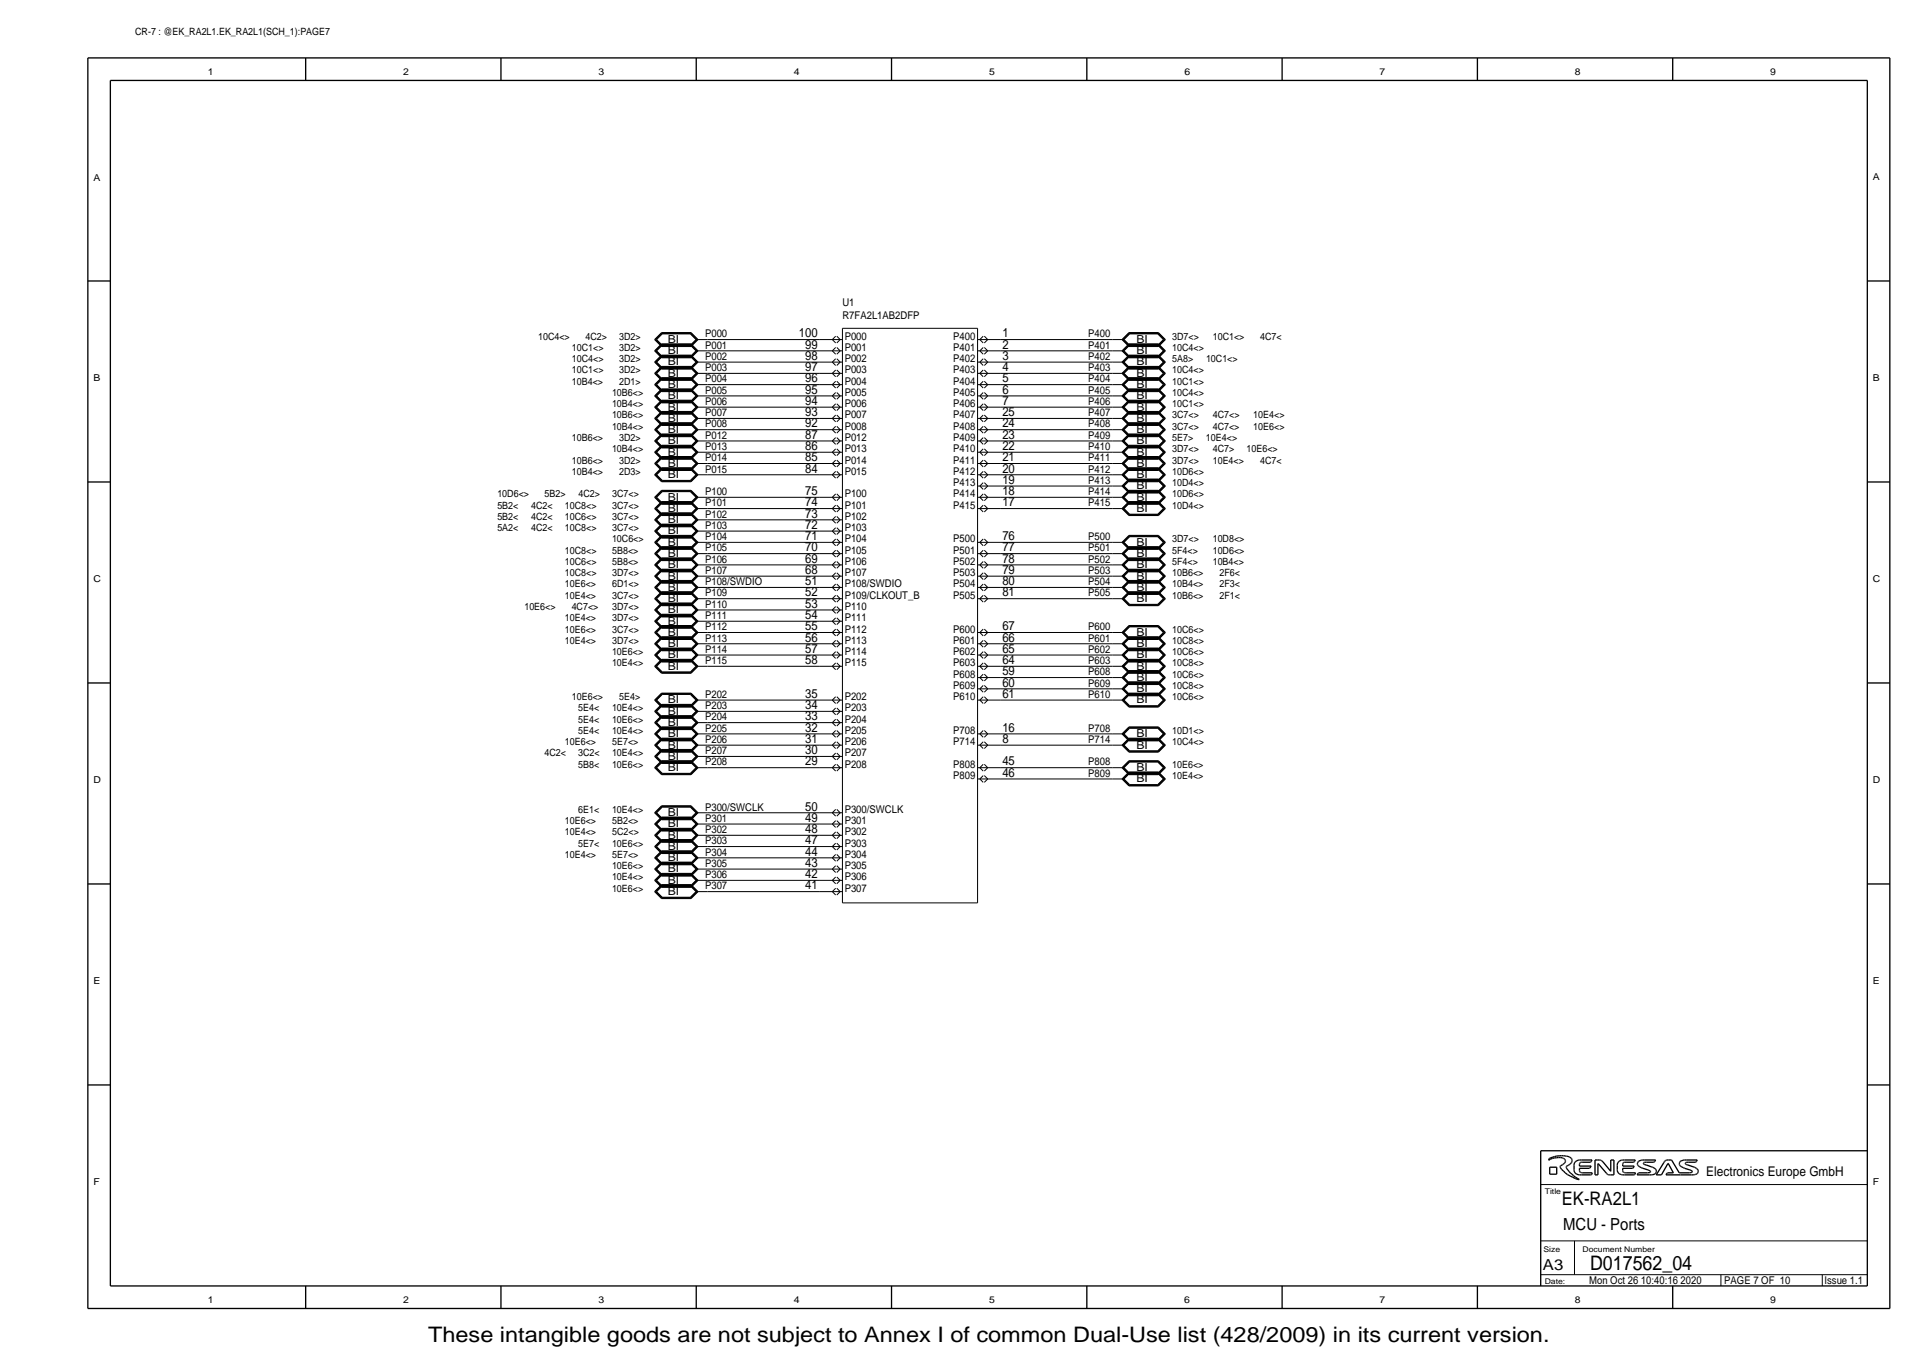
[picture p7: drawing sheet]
<svg xmlns="http://www.w3.org/2000/svg" width="433mm" height="309mm" viewBox="0 0 433 309" stroke-linecap="round" stroke-linejoin="round" font-family="sans-serif">
<defs><g id="words">
<text font-size="4.8" x="96.6" y="302.6">These intangible goods are not subject to Annex I of common Dual-Use list (428/2009) in its current version.</text>
<text font-size="4.5" x="358.6" y="286.4">D017562_04</text>
<text font-size="4.2" x="352.2" y="271.6">EK-RA2L1</text>
<text font-size="3.8" x="352.6" y="277.2">MCU - Ports</text>
<text font-size="3.4" x="348" y="286.4">A3</text>
<text font-size="3" x="384.8" y="265">Electronics Europe GmbH</text>
<g font-size="2.9">
<text x="180.2" y="76.1">100</text>
<text x="226.1" y="76.1">1</text>
<text x="181.6" y="83.7">97</text>
<text x="181.6" y="81.1">98</text>
<text x="181.6" y="78.6">99</text>
<text x="226.1" y="83.7">4</text>
<text x="226.1" y="81.1">3</text>
<text x="226.1" y="78.6">2</text>
<text x="181.6" y="88.8">95</text>
<text x="181.6" y="86.2">96</text>
<text x="226.1" y="88.8">6</text>
<text x="226.1" y="86.2">5</text>
<text x="181.6" y="93.8">93</text>
<text x="181.6" y="91.3">94</text>
<text x="226.1" y="93.8">25</text>
<text x="226.1" y="91.3">7</text>
<text x="181.6" y="101.5">86</text>
<text x="181.6" y="98.9">87</text>
<text x="181.6" y="96.4">92</text>
<text x="226.1" y="101.5">22</text>
<text x="226.1" y="98.9">23</text>
<text x="226.1" y="96.4">24</text>
<text x="181.6" y="106.5">84</text>
<text x="181.6" y="104">85</text>
<text x="226.1" y="106.5">20</text>
<text x="226.1" y="104">21</text>
<text x="181.6" y="111.6">75</text>
<text x="226.1" y="111.6">18</text>
<text x="226.1" y="109.1">19</text>
<text x="181.6" y="119.2">72</text>
<text x="181.6" y="116.7">73</text>
<text x="181.6" y="114.2">74</text>
<text x="226.1" y="114.2">17</text>
<text x="181.6" y="124.3">70</text>
<text x="181.6" y="121.8">71</text>
<text x="226.1" y="124.3">77</text>
<text x="226.1" y="121.8">76</text>
<text x="181.6" y="131.9">51</text>
<text x="181.6" y="129.4">68</text>
<text x="181.6" y="126.9">69</text>
<text x="226.1" y="131.9">80</text>
<text x="226.1" y="129.4">79</text>
<text x="226.1" y="126.8">78</text>
<text x="181.6" y="137">53</text>
<text x="181.6" y="134.5">52</text>
<text x="226.1" y="134.5">81</text>
<text x="181.6" y="142.1">55</text>
<text x="181.6" y="139.6">54</text>
<text x="226.1" y="142.1">67</text>
<text x="181.6" y="149.7">58</text>
<text x="181.6" y="147.2">57</text>
<text x="181.6" y="144.6">56</text>
<text x="226.1" y="149.7">64</text>
<text x="226.1" y="147.2">65</text>
<text x="226.1" y="144.6">66</text>
<text x="226.1" y="154.8">60</text>
<text x="226.1" y="152.2">59</text>
<text x="181.6" y="159.9">34</text>
<text x="181.6" y="157.3">35</text>
<text x="226.1" y="157.3">61</text>
<text x="181.6" y="167.5">31</text>
<text x="181.6" y="165">32</text>
<text x="181.6" y="162.4">33</text>
<text x="226.1" y="167.5">8</text>
<text x="226.1" y="164.9">16</text>
<text x="181.6" y="172.6">29</text>
<text x="181.6" y="170">30</text>
<text x="226.1" y="172.6">45</text>
<text x="226.1" y="175.1">46</text>
<text x="181.6" y="185.3">49</text>
<text x="181.6" y="182.7">50</text>
<text x="181.6" y="190.4">47</text>
<text x="181.6" y="187.8">48</text>
<text x="181.6" y="198">42</text>
<text x="181.6" y="195.4">43</text>
<text x="181.6" y="192.9">44</text>
<text x="181.6" y="200.5">41</text>
</g>
<g font-size="2.5">
<text x="150.6" y="77.3">BI</text>
<text x="256.3" y="77.3">BI</text>
<text x="150.6" y="82.4">BI</text>
<text x="150.6" y="79.9">BI</text>
<text x="256.3" y="82.4">BI</text>
<text x="256.3" y="79.9">BI</text>
<text x="150.6" y="87.5">BI</text>
<text x="150.6" y="84.9">BI</text>
<text x="256.3" y="84.9">BI</text>
<text x="256.3" y="87.5">BI</text>
<text x="150.6" y="95.1">BI</text>
<text x="150.6" y="92.6">BI</text>
<text x="150.6" y="90">BI</text>
<text x="256.3" y="95.1">BI</text>
<text x="256.3" y="92.6">BI</text>
<text x="256.3" y="90">BI</text>
<text x="150.6" y="97.6">BI</text>
<text x="150.6" y="100.2">BI</text>
<text x="256.3" y="97.6">BI</text>
<text x="256.3" y="100.2">BI</text>
<text x="150.6" y="107.8">BI</text>
<text x="150.6" y="105.3">BI</text>
<text x="150.6" y="102.7">BI</text>
<text x="256.3" y="107.8">BI</text>
<text x="256.3" y="102.7">BI</text>
<text x="256.3" y="105.3">BI</text>
<text x="150.6" y="112.9">BI</text>
<text x="256.3" y="110.3">BI</text>
<text x="256.3" y="112.9">BI</text>
<text x="150.6" y="118">BI</text>
<text x="150.6" y="115.4">BI</text>
<text x="256.3" y="115.4">BI</text>
<text x="150.6" y="125.6">BI</text>
<text x="150.6" y="123">BI</text>
<text x="150.6" y="120.5">BI</text>
<text x="256.3" y="123">BI</text>
<text x="256.3" y="125.6">BI</text>
<text x="150.6" y="130.7">BI</text>
<text x="150.6" y="128.1">BI</text>
<text x="256.3" y="130.7">BI</text>
<text x="256.3" y="128.1">BI</text>
<text x="150.6" y="135.7">BI</text>
<text x="150.6" y="133.2">BI</text>
<text x="256.3" y="135.7">BI</text>
<text x="256.3" y="133.2">BI</text>
<text x="150.6" y="140.8">BI</text>
<text x="150.6" y="138.3">BI</text>
<text x="150.6" y="143.4">BI</text>
<text x="256.3" y="143.4">BI</text>
<text x="150.6" y="148.4">BI</text>
<text x="150.6" y="145.9">BI</text>
<text x="256.3" y="145.9">BI</text>
<text x="256.3" y="148.4">BI</text>
<text x="150.6" y="151">BI</text>
<text x="256.3" y="151">BI</text>
<text x="256.3" y="153.5">BI</text>
<text x="150.6" y="161.1">BI</text>
<text x="150.6" y="158.6">BI</text>
<text x="256.3" y="158.6">BI</text>
<text x="256.3" y="156.1">BI</text>
<text x="150.6" y="163.7">BI</text>
<text x="150.6" y="166.2">BI</text>
<text x="256.3" y="166.2">BI</text>
<text x="150.6" y="173.8">BI</text>
<text x="150.6" y="171.3">BI</text>
<text x="150.6" y="168.8">BI</text>
<text x="256.3" y="173.8">BI</text>
<text x="256.3" y="168.8">BI</text>
<text x="256.3" y="176.4">BI</text>
<text x="150.6" y="184">BI</text>
<text x="150.6" y="191.6">BI</text>
<text x="150.6" y="189.1">BI</text>
<text x="150.6" y="186.5">BI</text>
<text x="150.6" y="196.7">BI</text>
<text x="150.6" y="194.2">BI</text>
<text x="150.6" y="201.8">BI</text>
<text x="150.6" y="199.2">BI</text>
</g>
<g font-size="2.4">
<text x="190" y="68.9">U1</text>
<text x="190" y="71.8">R7FA2L1AB2DFP</text>
<text x="159" y="76.1">P000</text>
<text x="190.5" y="76.6">P000</text>
<text x="215" y="76.6">P400</text>
<text x="245.4" y="76.1">P400</text>
<text x="159" y="83.7">P003</text>
<text x="159" y="81.1">P002</text>
<text x="159" y="78.6">P001</text>
<text x="190.5" y="79.1">P001</text>
<text x="190.5" y="81.6">P002</text>
<text x="215" y="81.7">P402</text>
<text x="215" y="79.1">P401</text>
<text x="245.4" y="83.7">P403</text>
<text x="245.4" y="81.1">P402</text>
<text x="245.4" y="78.6">P401</text>
<text x="159" y="88.8">P005</text>
<text x="159" y="86.2">P004</text>
<text x="190.5" y="84.2">P003</text>
<text x="190.5" y="86.7">P004</text>
<text x="190.5" y="89.3">P005</text>
<text x="215" y="89.3">P405</text>
<text x="215" y="86.7">P404</text>
<text x="215" y="84.2">P403</text>
<text x="245.4" y="88.8">P405</text>
<text x="245.4" y="86.2">P404</text>
<text x="159" y="93.8">P007</text>
<text x="159" y="91.3">P006</text>
<text x="190.5" y="91.8">P006</text>
<text x="190.5" y="94.3">P007</text>
<text x="215" y="94.3">P407</text>
<text x="215" y="91.8">P406</text>
<text x="245.4" y="93.8">P407</text>
<text x="245.4" y="91.3">P406</text>
<text x="159" y="101.5">P013</text>
<text x="159" y="96.4">P008</text>
<text x="159" y="98.9">P012</text>
<text x="190.5" y="96.9">P008</text>
<text x="190.5" y="99.4">P012</text>
<text x="190.5" y="102">P013</text>
<text x="215" y="96.9">P408</text>
<text x="215" y="99.4">P409</text>
<text x="215" y="102">P410</text>
<text x="245.4" y="96.4">P408</text>
<text x="245.4" y="98.9">P409</text>
<text x="245.4" y="101.5">P410</text>
<text x="159" y="106.5">P015</text>
<text x="159" y="104">P014</text>
<text x="190.5" y="104.5">P014</text>
<text x="190.5" y="107">P015</text>
<text x="215" y="104.5">P411</text>
<text x="215" y="107.1">P412</text>
<text x="245.4" y="104">P411</text>
<text x="245.4" y="106.5">P412</text>
<text x="159" y="111.6">P100</text>
<text x="190.5" y="112.1">P100</text>
<text x="215" y="109.6">P413</text>
<text x="215" y="112.1">P414</text>
<text x="245.4" y="109.1">P413</text>
<text x="245.4" y="111.6">P414</text>
<text x="159" y="119.2">P103</text>
<text x="159" y="116.7">P102</text>
<text x="159" y="114.1">P101</text>
<text x="190.5" y="114.7">P101</text>
<text x="190.5" y="117.2">P102</text>
<text x="190.5" y="119.7">P103</text>
<text x="215" y="114.7">P415</text>
<text x="245.4" y="114.2">P415</text>
<text x="159" y="124.3">P105</text>
<text x="159" y="121.8">P104</text>
<text x="190.5" y="122.3">P104</text>
<text x="190.5" y="124.8">P105</text>
<text x="215" y="124.8">P501</text>
<text x="215" y="122.3">P500</text>
<text x="245.4" y="124.3">P501</text>
<text x="245.4" y="121.8">P500</text>
<text x="159" y="129.4">P107</text>
<text x="159" y="131.9">P108/SWDIO</text>
<text x="159" y="126.9">P106</text>
<text x="190.5" y="127.4">P106</text>
<text x="190.5" y="129.9">P107</text>
<text x="215" y="129.9">P503</text>
<text x="215" y="127.4">P502</text>
<text x="245.4" y="131.9">P504</text>
<text x="245.4" y="129.4">P503</text>
<text x="245.4" y="126.9">P502</text>
<text x="159" y="134.5">P109</text>
<text x="159" y="137">P110</text>
<text x="190.5" y="137.5">P110</text>
<text x="190.5" y="135">P109/CLKOUT_B</text>
<text x="190.5" y="132.4">P108/SWDIO</text>
<text x="215" y="135">P505</text>
<text x="215" y="132.4">P504</text>
<text x="245.4" y="134.5">P505</text>
<text x="159" y="142.1">P112</text>
<text x="159" y="139.5">P111</text>
<text x="190.5" y="142.6">P112</text>
<text x="190.5" y="140.1">P111</text>
<text x="215" y="142.6">P600</text>
<text x="245.4" y="142.1">P600</text>
<text x="159" y="147.2">P114</text>
<text x="159" y="149.7">P115</text>
<text x="159" y="144.6">P113</text>
<text x="190.5" y="147.7">P114</text>
<text x="190.5" y="145.1">P113</text>
<text x="215" y="145.1">P601</text>
<text x="215" y="147.7">P602</text>
<text x="245.4" y="144.6">P601</text>
<text x="245.4" y="147.2">P602</text>
<text x="245.4" y="149.7">P603</text>
<text x="190.5" y="150.2">P115</text>
<text x="215" y="150.2">P603</text>
<text x="215" y="155.3">P609</text>
<text x="215" y="152.8">P608</text>
<text x="245.4" y="154.8">P609</text>
<text x="245.4" y="152.3">P608</text>
<text x="159" y="159.9">P203</text>
<text x="159" y="157.3">P202</text>
<text x="190.5" y="157.8">P202</text>
<text x="190.5" y="160.4">P203</text>
<text x="215" y="157.8">P610</text>
<text x="245.4" y="157.3">P610</text>
<text x="159" y="167.5">P206</text>
<text x="159" y="164.9">P205</text>
<text x="159" y="162.4">P204</text>
<text x="190.5" y="162.9">P204</text>
<text x="190.5" y="165.5">P205</text>
<text x="215" y="165.5">P708</text>
<text x="245.4" y="165">P708</text>
<text x="245.4" y="167.5">P714</text>
<text x="159" y="172.6">P208</text>
<text x="159" y="170">P207</text>
<text x="190.5" y="168">P206</text>
<text x="190.5" y="170.5">P207</text>
<text x="190.5" y="173.1">P208</text>
<text x="215" y="173.1">P808</text>
<text x="215" y="168">P714</text>
<text x="245.4" y="172.6">P808</text>
<text x="215" y="175.6">P809</text>
<text x="245.4" y="175.1">P809</text>
<text x="159" y="185.3">P301</text>
<text x="159" y="182.7">P300/SWCLK</text>
<text x="190.5" y="183.2">P300/SWCLK</text>
<text x="190.5" y="185.8">P301</text>
<text x="159" y="190.4">P303</text>
<text x="159" y="187.8">P302</text>
<text x="190.5" y="188.3">P302</text>
<text x="190.5" y="190.9">P303</text>
<text x="159" y="198">P306</text>
<text x="159" y="192.9">P304</text>
<text x="159" y="195.4">P305</text>
<text x="190.5" y="193.4">P304</text>
<text x="190.5" y="195.9">P305</text>
<text x="159" y="200.5">P307</text>
<text x="190.5" y="198.5">P306</text>
<text x="190.5" y="201">P307</text>
<text x="358.4" y="289.4">Mon Oct 26 10:40:16 2020</text>
<text x="388.9" y="289.4">PAGE 7 OF 10</text>
<text x="411.5" y="289.4">Issue 1.1</text>
</g>
<g font-size="2.3">
<text x="30.5" y="8">CR-7 : @EK_RA2L1.EK_RA2L1(SCH_1):PAGE7</text>
<text x="121.4" y="76.6">10C4&lt;&gt;</text>
<text x="132" y="76.6">4C2&gt;</text>
<text x="139.6" y="76.6">3D2&gt;</text>
<text x="264.4" y="76.6">3D7&lt;&gt;</text>
<text x="273.5" y="76.6">10C1&lt;&gt;</text>
<text x="284.2" y="76.6">4C7&lt;</text>
<text x="129" y="81.6">10C4&lt;&gt;</text>
<text x="129" y="79.1">10C1&lt;&gt;</text>
<text x="139.6" y="81.6">3D2&gt;</text>
<text x="139.6" y="79.1">3D2&gt;</text>
<text x="264.4" y="81.6">5A8&gt;</text>
<text x="264.4" y="79.1">10C4&lt;&gt;</text>
<text x="272" y="81.6">10C1&lt;&gt;</text>
<text x="129" y="86.7">10B4&lt;&gt;</text>
<text x="129" y="84.2">10C1&lt;&gt;</text>
<text x="138" y="89.3">10B6&lt;&gt;</text>
<text x="139.6" y="86.7">2D1&gt;</text>
<text x="139.6" y="84.2">3D2&gt;</text>
<text x="264.4" y="89.3">10C4&lt;&gt;</text>
<text x="264.4" y="86.7">10C1&lt;&gt;</text>
<text x="264.4" y="84.2">10C4&lt;&gt;</text>
<text x="138" y="94.3">10B6&lt;&gt;</text>
<text x="138" y="91.8">10B4&lt;&gt;</text>
<text x="264.4" y="94.3">3C7&lt;&gt;</text>
<text x="264.4" y="91.8">10C1&lt;&gt;</text>
<text x="273.5" y="94.3">4C7&lt;&gt;</text>
<text x="282.7" y="94.3">10E4&lt;&gt;</text>
<text x="129" y="99.4">10B6&lt;&gt;</text>
<text x="138" y="102">10B4&lt;&gt;</text>
<text x="138" y="96.9">10B4&lt;&gt;</text>
<text x="139.6" y="99.4">3D2&gt;</text>
<text x="264.4" y="102">3D7&lt;&gt;</text>
<text x="264.4" y="99.4">5E7&gt;</text>
<text x="264.4" y="96.9">3C7&lt;&gt;</text>
<text x="272" y="99.4">10E4&lt;&gt;</text>
<text x="273.5" y="102">4C7&gt;</text>
<text x="273.5" y="96.9">4C7&lt;&gt;</text>
<text x="281.1" y="102">10E6&lt;&gt;</text>
<text x="282.7" y="96.9">10E6&lt;&gt;</text>
<text x="129" y="107">10B4&lt;&gt;</text>
<text x="129" y="104.5">10B6&lt;&gt;</text>
<text x="139.6" y="107">2D3&gt;</text>
<text x="139.6" y="104.5">3D2&gt;</text>
<text x="264.4" y="107">10D6&lt;&gt;</text>
<text x="264.4" y="104.5">3D7&lt;&gt;</text>
<text x="273.5" y="104.5">10E4&lt;&gt;</text>
<text x="284.2" y="104.5">4C7&lt;</text>
<text x="112.2" y="112.1">10D6&lt;&gt;</text>
<text x="122.8" y="112.1">5B2&gt;</text>
<text x="130.5" y="112.1">4C2&gt;</text>
<text x="138.1" y="112.1">3C7&lt;&gt;</text>
<text x="264.4" y="112.1">10D6&lt;&gt;</text>
<text x="264.4" y="109.6">10D4&lt;&gt;</text>
<text x="112.2" y="119.7">5A2&lt;</text>
<text x="112.2" y="117.2">5B2&lt;</text>
<text x="112.2" y="114.7">5B2&lt;</text>
<text x="119.8" y="119.7">4C2&lt;</text>
<text x="119.8" y="117.2">4C2&lt;</text>
<text x="119.8" y="114.7">4C2&lt;</text>
<text x="127.4" y="119.7">10C8&lt;&gt;</text>
<text x="127.4" y="117.2">10C6&lt;&gt;</text>
<text x="127.4" y="114.7">10C8&lt;&gt;</text>
<text x="138.1" y="119.7">3C7&lt;&gt;</text>
<text x="138.1" y="117.2">3C7&lt;&gt;</text>
<text x="138.1" y="114.7">3C7&lt;&gt;</text>
<text x="264.4" y="114.7">10D4&lt;&gt;</text>
<text x="127.4" y="124.8">10C8&lt;&gt;</text>
<text x="138" y="122.3">10C6&lt;&gt;</text>
<text x="138.1" y="124.8">5B8&lt;&gt;</text>
<text x="264.4" y="124.8">5F4&lt;&gt;</text>
<text x="264.4" y="122.3">3D7&lt;&gt;</text>
<text x="273.5" y="124.8">10D6&lt;&gt;</text>
<text x="273.5" y="122.3">10D8&lt;&gt;</text>
<text x="127.4" y="129.9">10C8&lt;&gt;</text>
<text x="127.4" y="127.4">10C6&lt;&gt;</text>
<text x="138.1" y="129.9">3D7&lt;&gt;</text>
<text x="138.1" y="127.4">5B8&lt;&gt;</text>
<text x="264.4" y="129.9">10B6&lt;&gt;</text>
<text x="264.4" y="127.4">5F4&lt;&gt;</text>
<text x="273.5" y="127.4">10B4&lt;&gt;</text>
<text x="275" y="129.9">2F6&lt;</text>
<text x="118.3" y="137.5">10E6&lt;&gt;</text>
<text x="127.4" y="135">10E4&lt;&gt;</text>
<text x="127.4" y="132.4">10E6&lt;&gt;</text>
<text x="128.9" y="137.5">4C7&lt;&gt;</text>
<text x="138.1" y="135">3C7&lt;&gt;</text>
<text x="138.1" y="132.4">6D1&lt;&gt;</text>
<text x="138.1" y="137.5">3D7&lt;&gt;</text>
<text x="264.4" y="135">10B6&lt;&gt;</text>
<text x="264.4" y="132.4">10B4&lt;&gt;</text>
<text x="275" y="135">2F1&lt;</text>
<text x="275" y="132.4">2F3&lt;</text>
<text x="127.4" y="142.6">10E6&lt;&gt;</text>
<text x="127.4" y="140.1">10E4&lt;&gt;</text>
<text x="138.1" y="142.6">3C7&lt;&gt;</text>
<text x="138.1" y="140.1">3D7&lt;&gt;</text>
<text x="264.4" y="142.6">10C6&lt;&gt;</text>
<text x="127.4" y="145.1">10E4&lt;&gt;</text>
<text x="138" y="147.7">10E6&lt;&gt;</text>
<text x="138.1" y="145.1">3D7&lt;&gt;</text>
<text x="264.4" y="147.7">10C6&lt;&gt;</text>
<text x="264.4" y="145.1">10C8&lt;&gt;</text>
<text x="138" y="150.2">10E4&lt;&gt;</text>
<text x="264.4" y="155.3">10C8&lt;&gt;</text>
<text x="264.4" y="152.8">10C6&lt;&gt;</text>
<text x="264.4" y="150.2">10C8&lt;&gt;</text>
<text x="129" y="157.8">10E6&lt;&gt;</text>
<text x="130.4" y="160.4">5E4&lt;</text>
<text x="138" y="160.4">10E4&lt;&gt;</text>
<text x="139.6" y="157.8">5E4&gt;</text>
<text x="264.4" y="157.8">10C6&lt;&gt;</text>
<text x="127.4" y="168">10E6&lt;&gt;</text>
<text x="130.4" y="165.5">5E4&lt;</text>
<text x="130.4" y="162.9">5E4&lt;</text>
<text x="138" y="162.9">10E6&lt;&gt;</text>
<text x="138" y="165.5">10E4&lt;&gt;</text>
<text x="138.1" y="168">5E7&lt;&gt;</text>
<text x="264.4" y="168">10C4&lt;&gt;</text>
<text x="264.4" y="165.5">10D1&lt;&gt;</text>
<text x="122.8" y="170.5">4C2&lt;</text>
<text x="130.4" y="170.5">3C2&lt;</text>
<text x="130.4" y="173.1">5B8&lt;</text>
<text x="138" y="170.5">10E4&lt;&gt;</text>
<text x="138" y="173.1">10E6&lt;&gt;</text>
<text x="264.4" y="173.1">10E6&lt;&gt;</text>
<text x="264.4" y="175.6">10E4&lt;&gt;</text>
<text x="127.4" y="185.8">10E6&lt;&gt;</text>
<text x="130.4" y="183.2">6E1&lt;</text>
<text x="138" y="183.2">10E4&lt;&gt;</text>
<text x="138.1" y="185.8">5B2&lt;&gt;</text>
<text x="127.4" y="188.3">10E4&lt;&gt;</text>
<text x="130.4" y="190.9">5E7&lt;</text>
<text x="138" y="190.9">10E6&lt;&gt;</text>
<text x="138.1" y="188.3">5C2&lt;&gt;</text>
<text x="127.4" y="193.4">10E4&lt;&gt;</text>
<text x="138" y="195.9">10E6&lt;&gt;</text>
<text x="138.1" y="193.4">5E7&lt;&gt;</text>
<text x="138" y="198.5">10E4&lt;&gt;</text>
<text x="138" y="201">10E6&lt;&gt;</text>
</g>
<g font-size="2.1">
<text x="46.9" y="16.9">1</text>
<text x="90.9" y="16.9">2</text>
<text x="135" y="16.9">3</text>
<text x="179" y="16.9">4</text>
<text x="223.1" y="16.9">5</text>
<text x="267.1" y="16.9">6</text>
<text x="311.1" y="16.9">7</text>
<text x="355.2" y="16.9">8</text>
<text x="399.2" y="16.9">9</text>
<text x="21.1" y="40.7">A</text>
<text x="422.4" y="40.7">A</text>
<text x="21.1" y="86">B</text>
<text x="422.4" y="86">B</text>
<text x="21.1" y="131.3">C</text>
<text x="422.4" y="131.3">C</text>
<text x="21.1" y="176.6">D</text>
<text x="422.4" y="176.6">D</text>
<text x="21.1" y="221.9">E</text>
<text x="422.4" y="221.9">E</text>
<text x="21.1" y="267.3">F</text>
<text x="422.4" y="267.3">F</text>
<text x="46.9" y="293.7">1</text>
<text x="90.9" y="293.7">2</text>
<text x="135" y="293.7">3</text>
<text x="179" y="293.7">4</text>
<text x="223.1" y="293.7">5</text>
<text x="267.1" y="293.7">6</text>
<text x="311.1" y="293.7">7</text>
<text x="355.2" y="293.7">8</text>
<text x="399.2" y="293.7">9</text>
</g>
<g font-size="1.8">
<text x="348.4" y="269.1">Title</text>
<text x="348.1" y="282.2">Size</text>
<text x="356.9" y="282.2">Document Number</text>
<text x="348.4" y="289.4">Date:</text>
</g>
</g></defs>
<g fill="none" stroke="#000" stroke-width=".23">
<path d="M147.6 79.1l1.6-1.6zM147.6 76.6l1.6-1.6zM147.6 79.1l1.6 1.6zM147.6 76.6l1.6 1.5zM147.8 79.1l1.5 1.5zM147.8 76.6l1.5 1.4zM147.8 76.6l1.5-1.5zM147.9 79.1l1.4-1.4zM147.9 76.6l1.4-1.4zM147.9 79.1l1.4 1.4zM147.9 76.6l1.4 1.3zM148.1 79.1l1.3 1.3z"/>
<path d="M148.1 76.6l1.3 1.2zM148.1 79.1l1.3-1.3zM148.1 76.6l1.3-1.3zM149.2 77.5h6.7zM149.2 75h6.7zM149.2 78.1h6.7zM149.3 78h6.5zM149.3 77.6l-1.5 1.5zM149.3 77.6h6.5zM149.3 75.1h6.5zM149.3 77.7h6.5zM149.3 75.2h6.5z"/>
<path d="M149.3 77.9h6.5zM149.4 77.8h6.3zM149.4 75.3h6.3zM155.7 77.8l1.3-1.2zM155.7 77.8l1.3 1.3zM155.7 75.3l1.3 1.3zM155.8 77.9l1.3-1.3zM155.8 77.7l1.3 1.4zM155.8 75.2l1.3 1.4zM155.8 77.6l1.5 1.5zM155.8 75.1l1.5 1.5zM155.8 78l1.5-1.4z"/>
<path d="M155.9 78.1l1.5-1.5zM155.9 77.5l1.5 1.6zM155.9 75l1.5 1.6zM157 79.1h2.5zM157 76.6h2.5zM159.5 76.6h25.4zM159.5 79.1h25.4zM184.9 76.6h5.1zM184.9 79.1h5.1zM187.7 76.6l.8 .7zM187.7 76.6l.8-.8zM187.7 79.1l.8 .8z"/>
<path d="M187.7 79.1l.8-.8zM188.7 75.8l.8 .8zM188.7 78.3l.8 .8zM189.5 76.6l-.8 .7zM189.5 79.1l-.8 .8zM190 74h30.5zM190 74v129.6zM220.5 79.1h5.1zM220.5 76.6h5.1zM220.5 74v129.6zM221 79.1l.7 .8zM221 79.1l.7-.8z"/>
<path d="M221 76.6l.7 .7zM221 76.6l.7-.8zM222 78.3l.8 .8zM222 75.8l.8 .8zM222.8 79.1l-.8 .8zM222.8 76.6l-.8 .7zM225.6 79.1h25.4zM225.6 76.6h25.4zM251 76.6h2.5zM251 79.1h2.5zM253 76.6l1.6-1.6zM253 79.1l1.6-1.6z"/>
<path d="M253 76.6l1.6 1.5zM253 79.1l1.6 1.6zM253.2 79.1l1.5-1.5zM253.2 76.6l1.5 1.4zM253.2 79.1l1.5 1.5zM253.3 76.6l1.4-1.4zM253.3 79.1l1.4-1.4zM253.3 76.6l1.4 1.3zM253.3 79.1l1.4 1.4zM253.5 76.6l1.3 1.2zM253.5 79.1l1.3 1.3zM253.5 76.6l1.3-1.3z"/>
<path d="M253.5 79.1l1.3-1.3zM254.6 75h6.7zM254.6 77.5h6.7zM254.6 78.1h6.7zM254.7 75.1l-1.5 1.5zM254.7 75.1h6.5zM254.7 77.6h6.5zM254.7 78h6.5zM254.7 77.9h6.5zM254.7 75.2h6.5zM254.7 77.7h6.5zM254.8 77.8h6.3z"/>
<path d="M254.8 75.3h6.3zM261.1 75.3l1.3 1.3zM261.1 77.8l1.3 1.3zM261.2 77.9l1.3-1.3zM261.2 75.2l1.3 1.4zM261.2 77.7l1.3 1.4zM261.2 78l1.5-1.4zM261.2 75.1l1.5 1.5zM261.2 77.6l1.5 1.5zM261.3 78.1l1.5-1.5zM261.3 75l1.5 1.6zM261.3 77.5l1.5 1.6z"/>
<path d="M262.4 76.6l-1.3 1.2zM262.4 79.1l-1.3 1.3zM147.6 96.9l1.6-1.6zM147.6 94.3l1.6-1.5zM147.6 91.8l1.6-1.6zM147.6 89.3l1.6-1.6zM147.6 86.7l1.6-1.6zM147.6 84.2l1.6-1.6zM147.6 81.6l1.6-1.5zM147.6 99.4l1.6-1.6zM147.6 96.9l1.6 1.6zM147.6 94.3l1.6 1.6z"/>
<path d="M147.6 91.8l1.6 1.6zM147.6 89.3l1.6 1.5zM147.6 86.7l1.6 1.6zM147.6 84.2l1.6 1.6zM147.6 81.6l1.6 1.6zM147.6 99.4l1.6 1.6zM147.8 96.9l1.5 1.4zM147.8 94.3l1.5 1.5zM147.8 91.8l1.5 1.5zM147.8 89.3l1.5 1.4zM147.8 86.7l1.5 1.5zM147.8 84.2l1.5 1.4z"/>
<path d="M147.8 81.6l1.5 1.5zM147.8 99.4l1.5 1.5zM147.8 96.9l1.5-1.5zM147.8 91.8l1.5-1.5zM147.8 84.2l1.5-1.5zM147.9 96.9l1.4-1.4zM147.9 94.3l1.4-1.3zM147.9 91.8l1.4-1.4zM147.9 89.3l1.4-1.4zM147.9 86.7l1.4-1.4zM147.9 84.2l1.4-1.4zM147.9 81.6l1.4-1.3z"/>
<path d="M147.9 99.4l1.4-1.4zM147.9 96.9l1.4 1.3zM147.9 94.3l1.4 1.4zM147.9 91.8l1.4 1.4zM147.9 89.3l1.4 1.3zM147.9 86.7l1.4 1.4zM147.9 84.2l1.4 1.3zM147.9 81.6l1.4 1.4zM147.9 99.4l1.4 1.4zM148.1 96.9l1.3 1.2zM148.1 94.3l1.3 1.3zM148.1 91.8l1.3 1.3z"/>
<path d="M148.1 89.3l1.3 1.2zM148.1 86.7l1.3 1.3zM148.1 84.2l1.3 1.2zM148.1 81.6l1.3 1.3zM148.1 99.4l1.3 1.3zM148.1 96.9l1.3-1.3zM148.1 94.3l1.3-1.2zM148.1 91.8l1.3-1.3zM148.1 89.3l1.3-1.3zM148.1 86.7l1.3-1.3zM148.1 84.2l1.3-1.3zM148.1 81.6l1.3-1.2z"/>
<path d="M148.1 99.4l1.3-1.3zM149.2 95.3h6.7zM149.2 92.8h6.7zM149.2 90.2h6.7zM149.2 87.7h6.7zM149.2 85.1h6.7zM149.2 82.6h6.7zM149.2 80.1h6.7zM149.2 97.8h6.7zM149.2 98.5h6.7zM149.2 95.9h6.7zM149.2 93.4h6.7z"/>
<path d="M149.2 90.8h6.7zM149.2 88.3h6.7zM149.2 85.8h6.7zM149.2 83.2h6.7zM149.2 80.7h6.7zM149.3 98.3h6.5zM149.3 95.8h6.5zM149.3 93.3h6.5zM149.3 90.7h6.5zM149.3 88.2h6.5zM149.3 85.6h6.5zM149.3 83.1h6.5z"/>
<path d="M149.3 80.6h6.5zM149.3 92.9l-1.5 1.4zM149.3 87.8l-1.5 1.5zM149.3 85.2l-1.5 1.5zM149.3 80.2l-1.5 1.4zM149.3 97.9l-1.5 1.5zM149.3 95.4h6.5zM149.3 92.9h6.5zM149.3 90.3h6.5zM149.3 87.8h6.5zM149.3 85.2h6.5zM149.3 82.7h6.5z"/>
<path d="M149.3 80.2h6.5zM149.3 97.9h6.5zM149.3 95.5h6.5zM149.3 93h6.5zM149.3 90.4h6.5zM149.3 87.9h6.5zM149.3 85.3h6.5zM149.3 82.8h6.5zM149.3 80.3h6.5zM149.3 98h6.5zM149.3 98.2h6.5zM149.3 95.7h6.5z"/>
<path d="M149.3 93.2h6.5zM149.3 90.6h6.5zM149.3 88.1h6.5zM149.3 85.5h6.5zM149.3 83h6.5zM149.3 80.5h6.5zM149.4 98.1h6.3zM149.4 95.6h6.3zM149.4 93.1h6.3zM149.4 90.5h6.3zM149.4 88h6.3zM149.4 85.4h6.3z"/>
<path d="M149.4 82.9h6.3zM149.4 80.4h6.3zM155.7 98.1l1.3-1.2zM155.7 95.6l1.3-1.3zM155.7 93.1l1.3-1.3zM155.7 90.5l1.3-1.2zM155.7 88l1.3-1.3zM155.7 85.4l1.3-1.2zM155.7 82.9l1.3-1.3zM155.7 80.4l1.3-1.3zM155.7 95.6l1.3 1.3zM155.7 93.1l1.3 1.2z"/>
<path d="M155.7 90.5l1.3 1.3zM155.7 88l1.3 1.3zM155.7 85.4l1.3 1.3zM155.7 82.9l1.3 1.3zM155.7 80.4l1.3 1.2zM155.7 98.1l1.3 1.3zM155.8 98.2l1.3-1.3zM155.8 95.7l1.3-1.4zM155.8 93.2l1.3-1.4zM155.8 90.6l1.3-1.3zM155.8 88.1l1.3-1.4zM155.8 85.5l1.3-1.3z"/>
<path d="M155.8 83l1.3-1.4zM155.8 80.5l1.3-1.4zM155.8 95.5l1.3 1.4zM155.8 93l1.3 1.3zM155.8 90.4l1.3 1.4zM155.8 87.9l1.3 1.4zM155.8 85.3l1.3 1.4zM155.8 82.8l1.3 1.4zM155.8 80.3l1.3 1.3zM155.8 98l1.3 1.4zM155.8 95.4l1.5 1.5zM155.8 92.9l1.5 1.4z"/>
<path d="M155.8 90.3l1.5 1.5zM155.8 87.8l1.5 1.5zM155.8 85.2l1.5 1.5zM155.8 82.7l1.5 1.5zM155.8 80.2l1.5 1.4zM155.8 97.9l1.5 1.5zM155.8 93.3l1.5-1.5zM155.8 88.2l1.5-1.5zM155.8 80.6l1.5-1.5zM155.9 98.5l1.5-1.6zM155.9 95.9l1.5-1.6zM155.9 93.4l1.5-1.6z"/>
<path d="M155.9 90.8l1.5-1.5zM155.9 88.3l1.5-1.6zM155.9 85.8l1.5-1.6zM155.9 83.2l1.5-1.6zM155.9 80.7l1.5-1.6zM155.9 95.3l1.5 1.6zM155.9 92.8l1.5 1.5zM155.9 90.2l1.5 1.6zM155.9 87.7l1.5 1.6zM155.9 85.1l1.5 1.6zM155.9 82.6l1.5 1.6zM155.9 80.1l1.5 1.5z"/>
<path d="M155.9 97.8l1.5 1.6zM157 96.9h2.5zM157 94.3h2.5zM157 91.8h2.5zM157 89.3h2.5zM157 86.7h2.5zM157 84.2h2.5zM157 81.6h2.5zM157 99.4h2.5zM157.3 96.9l-1.5 1.4zM157.3 94.3l-1.5 1.5zM157.3 89.3l-1.5 1.4z"/>
<path d="M157.3 84.2l-1.5 1.4zM157.3 81.6l-1.5 1.5zM159.5 86.7h25.4zM159.5 96.9h25.4zM159.5 99.4h25.4zM159.5 94.3h25.4zM159.5 89.3h25.4zM159.5 91.8h25.4zM159.5 84.2h25.4zM159.5 81.6h25.4zM184.9 81.6h5.1zM184.9 84.2h5.1z"/>
<path d="M184.9 86.7h5.1zM184.9 89.3h5.1zM184.9 91.8h5.1zM184.9 94.3h5.1zM184.9 96.9h5.1zM184.9 99.4h5.1zM187.7 81.6l.8 .8zM187.7 81.6l.8-.7zM187.7 84.2l.8 .7zM187.7 84.2l.8-.8zM187.7 86.7l.8 .8zM187.7 86.7l.8-.7z"/>
<path d="M187.7 89.3l.8 .7zM187.7 89.3l.8-.8zM187.7 91.8l.8 .8zM187.7 91.8l.8-.8zM187.7 94.3l.8 .8zM187.7 94.3l.8-.7zM187.7 96.9l.8 .7zM187.7 96.9l.8-.8zM187.7 99.4l.8 .8zM187.7 99.4l.8-.7zM188.7 80.9l.8 .7zM188.7 83.4l.8 .8z"/>
<path d="M188.7 86l.8 .7zM188.7 88.5l.8 .8zM188.7 91l.8 .8zM188.7 93.6l.8 .7zM188.7 96.1l.8 .8zM188.7 98.7l.8 .7zM189.5 81.6l-.8 .8zM189.5 84.2l-.8 .7zM189.5 86.7l-.8 .8zM189.5 89.3l-.8 .7zM189.5 91.8l-.8 .8zM189.5 94.3l-.8 .8z"/>
<path d="M189.5 96.9l-.8 .7zM189.5 99.4l-.8 .8zM220.5 94.3h5.1zM220.5 96.9h5.1zM220.5 99.4h5.1zM220.5 91.8h5.1zM220.5 89.3h5.1zM220.5 86.7h5.1zM220.5 84.2h5.1zM220.5 81.6h5.1zM221 94.3l.7 .8zM221 94.3l.7-.7z"/>
<path d="M221 96.9l.7 .7zM221 96.9l.7-.8zM221 99.4l.7 .8zM221 99.4l.7-.7zM221 91.8l.7 .8zM221 91.8l.7-.8zM221 89.3l.7 .7zM221 89.3l.7-.8zM221 86.7l.7 .8zM221 86.7l.7-.7zM221 84.2l.7 .7zM221 84.2l.7-.8z"/>
<path d="M221 81.6l.7 .8zM221 81.6l.7-.7zM222 93.6l.8 .7zM222 96.1l.8 .8zM222 98.7l.8 .7zM222 91l.8 .8zM222 88.5l.8 .8zM222 86l.8 .7zM222 83.4l.8 .8zM222 80.9l.8 .7zM222.8 94.3l-.8 .8zM222.8 96.9l-.8 .7z"/>
<path d="M222.8 99.4l-.8 .8zM222.8 91.8l-.8 .8zM222.8 89.3l-.8 .7zM222.8 86.7l-.8 .8zM222.8 84.2l-.8 .7zM222.8 81.6l-.8 .8zM225.6 86.7h25.4zM225.6 81.6h25.4zM225.6 94.3h25.4zM225.6 96.9h25.4zM225.6 99.4h25.4zM225.6 91.8h25.4z"/>
<path d="M225.6 89.3h25.4zM225.6 84.2h25.4zM251 96.9h2.5zM251 99.4h2.5zM251 94.3h2.5zM251 84.2h2.5zM251 91.8h2.5zM251 81.6h2.5zM251 89.3h2.5zM251 86.7h2.5zM253 96.9l1.6-1.6zM253 99.4l1.6-1.6z"/>
<path d="M253 94.3l1.6-1.5zM253 84.2l1.6-1.6zM253 91.8l1.6-1.6zM253 81.6l1.6-1.5zM253 89.3l1.6-1.6zM253 86.7l1.6-1.6zM253 96.9l1.6 1.6zM253 99.4l1.6 1.6zM253 94.3l1.6 1.6zM253 84.2l1.6 1.6zM253 91.8l1.6 1.6zM253 81.6l1.6 1.6z"/>
<path d="M253 89.3l1.6 1.5zM253 86.7l1.6 1.6zM253.2 99.4l1.5-1.5zM253.2 94.3l1.5-1.4zM253.2 84.2l1.5-1.5zM253.2 91.8l1.5-1.5zM253.2 81.6l1.5-1.4zM253.2 89.3l1.5-1.5zM253.2 86.7l1.5-1.5zM253.2 96.9l1.5 1.4zM253.2 99.4l1.5 1.5zM253.2 94.3l1.5 1.5z"/>
<path d="M253.2 84.2l1.5 1.4zM253.2 91.8l1.5 1.5zM253.2 81.6l1.5 1.5zM253.2 89.3l1.5 1.4zM253.2 86.7l1.5 1.5zM253.3 96.9l1.4-1.4zM253.3 99.4l1.4-1.4zM253.3 94.3l1.4-1.3zM253.3 84.2l1.4-1.4zM253.3 91.8l1.4-1.4zM253.3 81.6l1.4-1.3zM253.3 89.3l1.4-1.4z"/>
<path d="M253.3 86.7l1.4-1.4zM253.3 96.9l1.4 1.3zM253.3 99.4l1.4 1.4zM253.3 94.3l1.4 1.4zM253.3 84.2l1.4 1.3zM253.3 91.8l1.4 1.4zM253.3 81.6l1.4 1.4zM253.3 89.3l1.4 1.3zM253.3 86.7l1.4 1.4zM253.5 96.9l1.3 1.2zM253.5 99.4l1.3 1.3zM253.5 94.3l1.3 1.3z"/>
<path d="M253.5 84.2l1.3 1.2zM253.5 91.8l1.3 1.3zM253.5 81.6l1.3 1.3zM253.5 89.3l1.3 1.2zM253.5 86.7l1.3 1.3zM253.5 96.9l1.3-1.3zM253.5 99.4l1.3-1.3zM253.5 94.3l1.3-1.2zM253.5 84.2l1.3-1.3zM253.5 91.8l1.3-1.3zM253.5 81.6l1.3-1.2zM253.5 89.3l1.3-1.3z"/>
<path d="M253.5 86.7l1.3-1.3zM254.6 95.3h6.7zM254.6 97.8h6.7zM254.6 92.8h6.7zM254.6 82.6h6.7zM254.6 90.2h6.7zM254.6 80.1h6.7zM254.6 87.7h6.7zM254.6 85.1h6.7zM254.6 98.5h6.7zM254.6 95.9h6.7zM254.6 85.8h6.7z"/>
<path d="M254.6 93.4h6.7zM254.6 83.2h6.7zM254.6 80.7h6.7zM254.6 90.8h6.7zM254.6 88.3h6.7zM254.7 95.4l-1.5 1.5zM254.7 95.4h6.5zM254.7 97.9h6.5zM254.7 92.9h6.5zM254.7 82.7h6.5zM254.7 90.3h6.5zM254.7 80.2h6.5z"/>
<path d="M254.7 87.8h6.5zM254.7 85.2h6.5zM254.7 98.3h6.5zM254.7 95.8h6.5zM254.7 85.6h6.5zM254.7 93.3h6.5zM254.7 83.1h6.5zM254.7 80.6h6.5zM254.7 90.7h6.5zM254.7 88.2h6.5zM254.7 98.2h6.5zM254.7 95.7h6.5z"/>
<path d="M254.7 85.5h6.5zM254.7 93.2h6.5zM254.7 83h6.5zM254.7 80.5h6.5zM254.7 90.6h6.5zM254.7 88.1h6.5zM254.7 95.5h6.5zM254.7 98h6.5zM254.7 93h6.5zM254.7 82.8h6.5zM254.7 90.4h6.5zM254.7 80.3h6.5z"/>
<path d="M254.7 87.9h6.5zM254.7 85.3h6.5zM254.8 98.1h6.3zM254.8 95.6h6.3zM254.8 93.1h6.3zM254.8 85.4h6.3zM254.8 82.9h6.3zM254.8 90.5h6.3zM254.8 80.4h6.3zM254.8 88h6.3zM261.1 85.4l1.3-1.2zM261.1 93.1l1.3-1.3z"/>
<path d="M261.1 82.9l1.3-1.3zM261.1 95.6l1.3 1.3zM261.1 98.1l1.3 1.3zM261.1 93.1l1.3 1.2zM261.1 82.9l1.3 1.3zM261.1 90.5l1.3 1.3zM261.1 80.4l1.3 1.2zM261.1 88l1.3 1.3zM261.1 85.4l1.3 1.3zM261.2 98.2l1.3-1.3zM261.2 95.7l1.3-1.4zM261.2 85.5l1.3-1.3z"/>
<path d="M261.2 93.2l1.3-1.4zM261.2 83l1.3-1.4zM261.2 80.5l1.3-1.4zM261.2 90.6l1.3-1.3zM261.2 88.1l1.3-1.4zM261.2 95.5l1.3 1.4zM261.2 98l1.3 1.4zM261.2 93l1.3 1.3zM261.2 82.8l1.3 1.4zM261.2 90.4l1.3 1.4zM261.2 80.3l1.3 1.3zM261.2 87.9l1.3 1.4z"/>
<path d="M261.2 85.3l1.3 1.4zM261.2 98.3l1.5-1.4zM261.2 95.8l1.5-1.5zM261.2 85.6l1.5-1.4zM261.2 93.3l1.5-1.5zM261.2 83.1l1.5-1.5zM261.2 80.6l1.5-1.5zM261.2 90.7l1.5-1.4zM261.2 88.2l1.5-1.5zM261.2 95.4l1.5 1.5zM261.2 97.9l1.5 1.5zM261.2 92.9l1.5 1.4z"/>
<path d="M261.2 82.7l1.5 1.5zM261.2 90.3l1.5 1.5zM261.2 80.2l1.5 1.4zM261.2 87.8l1.5 1.5zM261.2 85.2l1.5 1.5zM261.3 98.5l1.5-1.6zM261.3 95.9l1.5-1.6zM261.3 85.8l1.5-1.6zM261.3 93.4l1.5-1.6zM261.3 83.2l1.5-1.6zM261.3 80.7l1.5-1.6zM261.3 90.8l1.5-1.5z"/>
<path d="M261.3 88.3l1.5-1.6zM261.3 95.3l1.5 1.6zM261.3 97.8l1.5 1.6zM261.3 92.8l1.5 1.5zM261.3 82.6l1.5 1.6zM261.3 90.2l1.5 1.6zM261.3 80.1l1.5 1.5zM261.3 87.7l1.5 1.6zM261.3 85.1l1.5 1.6zM262.4 96.9l-1.3 1.2zM262.4 94.3l-1.3 1.3zM262.4 89.3l-1.3 1.2z"/>
<path d="M262.4 86.7l-1.3 1.3zM147.6 119.7l1.6-1.5zM147.6 117.2l1.6-1.6zM147.6 114.7l1.6-1.6zM147.6 112.1l1.6-1.6zM147.6 107l1.6-1.5zM147.6 104.5l1.6-1.6zM147.6 102l1.6-1.6zM147.6 119.7l1.6 1.6zM147.6 117.2l1.6 1.6zM147.6 114.7l1.6 1.5zM147.6 112.1l1.6 1.6z"/>
<path d="M147.6 107l1.6 1.6zM147.6 104.5l1.6 1.6zM147.6 102l1.6 1.5zM147.8 119.7l1.5 1.5zM147.8 117.2l1.5 1.5zM147.8 114.7l1.5 1.4zM147.8 112.1l1.5 1.5zM147.8 107l1.5 1.5zM147.8 104.5l1.5 1.5zM147.8 102l1.5 1.4zM147.8 119.7l1.5-1.4zM147.8 112.1l1.5-1.5z"/>
<path d="M147.8 104.5l1.5-1.5zM147.9 119.7l1.4-1.3zM147.9 117.2l1.4-1.4zM147.9 114.7l1.4-1.4zM147.9 112.1l1.4-1.4zM147.9 107l1.4-1.3zM147.9 104.5l1.4-1.4zM147.9 102l1.4-1.4zM147.9 119.7l1.4 1.4zM147.9 117.2l1.4 1.4zM147.9 114.7l1.4 1.3zM147.9 112.1l1.4 1.4z"/>
<path d="M147.9 107l1.4 1.4zM147.9 104.5l1.4 1.4zM147.9 102l1.4 1.3zM148.1 119.7l1.3 1.3zM148.1 117.2l1.3 1.3zM148.1 114.7l1.3 1.2zM148.1 112.1l1.3 1.3zM148.1 107l1.3 1.3zM148.1 104.5l1.3 1.3zM148.1 102l1.3 1.2zM148.1 119.7l1.3-1.2zM148.1 117.2l1.3-1.3z"/>
<path d="M148.1 114.7l1.3-1.3zM148.1 112.1l1.3-1.3zM148.1 107l1.3-1.2zM148.1 104.5l1.3-1.3zM148.1 102l1.3-1.3zM149.2 118.2h6.7zM149.2 115.6h6.7zM149.2 113.1h6.7zM149.2 110.5h6.7zM149.2 105.5h6.7zM149.2 102.9h6.7zM149.2 100.4h6.7z"/>
<path d="M149.2 118.8h6.7zM149.2 116.2h6.7zM149.2 113.7h6.7zM149.2 108.6h6.7zM149.2 106.1h6.7zM149.2 103.5h6.7zM149.2 101h6.7zM149.3 118.7h6.5zM149.3 116.1h6.5zM149.3 113.6h6.5zM149.3 108.5h6.5zM149.3 106h6.5z"/>
<path d="M149.3 103.4h6.5zM149.3 100.9h6.5zM149.3 115.7l-1.5 1.5zM149.3 113.2l-1.5 1.5zM149.3 105.6l-1.5 1.4zM149.3 100.5l-1.5 1.5zM149.3 118.3h6.5zM149.3 115.7h6.5zM149.3 113.2h6.5zM149.3 110.6h6.5zM149.3 105.6h6.5zM149.3 103h6.5z"/>
<path d="M149.3 100.5h6.5zM149.3 118.4h6.5zM149.3 115.8h6.5zM149.3 113.3h6.5zM149.3 110.7h6.5zM149.3 105.7h6.5zM149.3 103.1h6.5zM149.3 100.6h6.5zM149.3 118.6h6.5zM149.3 116h6.5zM149.3 113.5h6.5zM149.3 108.4h6.5z"/>
<path d="M149.3 105.9h6.5zM149.3 103.3h6.5zM149.3 100.8h6.5zM149.4 118.5h6.3zM149.4 115.9h6.3zM149.4 113.4h6.3zM149.4 110.8h6.3zM149.4 108.3h6.3zM149.4 105.8h6.3zM149.4 103.2h6.3zM149.4 100.7h6.3zM155.7 118.5l1.3-1.3z"/>
<path d="M155.7 115.9l1.3-1.2zM155.7 113.4l1.3-1.3zM155.7 108.3l1.3-1.3zM155.7 105.8l1.3-1.3zM155.7 103.2l1.3-1.2zM155.7 100.7l1.3-1.3zM155.7 118.5l1.3 1.2zM155.7 115.9l1.3 1.3zM155.7 113.4l1.3 1.3zM155.7 110.8l1.3 1.3zM155.7 105.8l1.3 1.2zM155.7 103.2l1.3 1.3z"/>
<path d="M155.7 100.7l1.3 1.3zM155.8 118.6l1.3-1.4zM155.8 116l1.3-1.3zM155.8 113.5l1.3-1.4zM155.8 108.4l1.3-1.4zM155.8 105.9l1.3-1.4zM155.8 103.3l1.3-1.3zM155.8 100.8l1.3-1.4zM155.8 118.4l1.3 1.3zM155.8 115.8l1.3 1.4zM155.8 113.3l1.3 1.4zM155.8 110.7l1.3 1.4z"/>
<path d="M155.8 105.7l1.3 1.3zM155.8 103.1l1.3 1.4zM155.8 100.6l1.3 1.4zM155.8 118.3l1.5 1.4zM155.8 115.7l1.5 1.5zM155.8 113.2l1.5 1.5zM155.8 110.6l1.5 1.5zM155.8 105.6l1.5 1.4zM155.8 103l1.5 1.5zM155.8 100.5l1.5 1.5zM155.8 118.7l1.5-1.5zM155.8 116.1l1.5-1.4z"/>
<path d="M155.8 113.6l1.5-1.5zM155.8 108.5l1.5-1.5zM155.8 106l1.5-1.5zM155.8 100.9l1.5-1.5zM155.9 118.8l1.5-1.6zM155.9 116.2l1.5-1.5zM155.9 113.7l1.5-1.6zM155.9 108.6l1.5-1.6zM155.9 106.1l1.5-1.6zM155.9 103.5l1.5-1.5zM155.9 101l1.5-1.6zM155.9 118.2l1.5 1.5z"/>
<path d="M155.9 115.6l1.5 1.6zM155.9 113.1l1.5 1.6zM155.9 110.5l1.5 1.6zM155.9 105.5l1.5 1.5zM155.9 102.9l1.5 1.6zM155.9 100.4l1.5 1.6zM157 119.7h2.5zM157 117.2h2.5zM157 114.7h2.5zM157 112.1h2.5zM157 107h2.5zM157 104.5h2.5z"/>
<path d="M157 102h2.5zM157.3 102l-1.5 1.4zM159.5 117.2h25.4zM159.5 119.7h25.4zM159.5 114.7h25.4zM159.5 112.1h25.4zM159.5 107h25.4zM159.5 102h25.4zM159.5 104.5h25.4zM184.9 102h5.1zM184.9 104.5h5.1zM184.9 107h5.1z"/>
<path d="M184.9 112.1h5.1zM184.9 114.7h5.1zM184.9 117.2h5.1zM184.9 119.7h5.1zM187.7 102l.8 .7zM187.7 102l.8-.8zM187.7 104.5l.8 .8zM187.7 104.5l.8-.8zM187.7 107l.8 .8zM187.7 107l.8-.7zM187.7 112.1l.8 .8zM187.7 112.1l.8-.7z"/>
<path d="M187.7 114.7l.8 .7zM187.7 114.7l.8-.8zM187.7 117.2l.8 .8zM187.7 117.2l.8-.8zM187.7 119.7l.8 .8zM187.7 119.7l.8-.7zM188.7 101.2l.8 .8zM188.7 103.7l.8 .8zM188.7 106.3l.8 .7zM188.7 111.4l.8 .7zM188.7 113.9l.8 .8zM188.7 116.4l.8 .8z"/>
<path d="M188.7 119l.8 .7zM189.5 102l-.8 .7zM189.5 104.5l-.8 .8zM189.5 107l-.8 .8zM189.5 112.1l-.8 .8zM189.5 114.7l-.8 .7zM189.5 117.2l-.8 .8zM189.5 119.7l-.8 .8zM220.5 102h5.1zM220.5 104.5h5.1zM220.5 107h5.1zM220.5 109.6h5.1z"/>
<path d="M220.5 112.1h5.1zM220.5 114.7h5.1zM221 102l.7 .7zM221 102l.7-.8zM221 104.5l.7 .8zM221 104.5l.7-.8zM221 107l.7 .8zM221 107l.7-.7zM221 109.6l.7 .7zM221 109.6l.7-.8zM221 112.1l.7 .8zM221 112.1l.7-.7z"/>
<path d="M221 114.7l.7 .7zM221 114.7l.7-.8zM222 101.2l.8 .8zM222 103.7l.8 .8zM222 106.3l.8 .7zM222 108.8l.8 .8zM222 111.4l.8 .7zM222 113.9l.8 .8zM222.8 102l-.8 .7zM222.8 104.5l-.8 .8zM222.8 107l-.8 .8zM222.8 109.6l-.8 .7z"/>
<path d="M222.8 112.1l-.8 .8zM222.8 114.7l-.8 .7zM225.6 102h25.4zM225.6 104.5h25.4zM225.6 107h25.4zM225.6 109.6h25.4zM225.6 112.1h25.4zM225.6 114.7h25.4zM251 109.6h2.5zM251 114.7h2.5zM251 112.1h2.5zM251 107h2.5z"/>
<path d="M251 102h2.5zM251 104.5h2.5zM253 109.6l1.6-1.6zM253 114.7l1.6-1.6zM253 112.1l1.6-1.6zM253 107l1.6-1.5zM253 102l1.6-1.6zM253 104.5l1.6-1.6zM253 109.6l1.6 1.6zM253 114.7l1.6 1.5zM253 112.1l1.6 1.6zM253 107l1.6 1.6z"/>
<path d="M253 102l1.6 1.5zM253 104.5l1.6 1.6zM253.2 109.6l1.5-1.5zM253.2 114.7l1.5-1.5zM253.2 112.1l1.5-1.5zM253.2 107l1.5-1.4zM253.2 102l1.5-1.5zM253.2 109.6l1.5 1.4zM253.2 114.7l1.5 1.4zM253.2 112.1l1.5 1.5zM253.2 107l1.5 1.5zM253.2 102l1.5 1.4z"/>
<path d="M253.2 104.5l1.5 1.5zM253.3 109.6l1.4-1.4zM253.3 114.7l1.4-1.4zM253.3 112.1l1.4-1.4zM253.3 107l1.4-1.3zM253.3 102l1.4-1.4zM253.3 104.5l1.4-1.4zM253.3 109.6l1.4 1.3zM253.3 114.7l1.4 1.3zM253.3 112.1l1.4 1.4zM253.3 107l1.4 1.4zM253.3 102l1.4 1.3z"/>
<path d="M253.3 104.5l1.4 1.4zM253.5 109.6l1.3 1.2zM253.5 114.7l1.3 1.2zM253.5 112.1l1.3 1.3zM253.5 107l1.3 1.3zM253.5 102l1.3 1.2zM253.5 104.5l1.3 1.3zM253.5 109.6l1.3-1.3zM253.5 114.7l1.3-1.3zM253.5 112.1l1.3-1.3zM253.5 107l1.3-1.2zM253.5 102l1.3-1.3z"/>
<path d="M253.5 104.5l1.3-1.3zM254.6 108h6.7zM254.6 113.1h6.7zM254.6 110.5h6.7zM254.6 105.5h6.7zM254.6 100.4h6.7zM254.6 102.9h6.7zM254.6 111.2h6.7zM254.6 116.2h6.7zM254.6 113.7h6.7zM254.6 108.6h6.7zM254.6 103.5h6.7z"/>
<path d="M254.6 106.1h6.7zM254.6 101h6.7zM254.7 103l-1.5 1.5zM254.7 108.1h6.5zM254.7 113.2h6.5zM254.7 110.6h6.5zM254.7 105.6h6.5zM254.7 100.5h6.5zM254.7 103h6.5zM254.7 111h6.5zM254.7 116.1h6.5zM254.7 113.6h6.5z"/>
<path d="M254.7 108.5h6.5zM254.7 103.4h6.5zM254.7 106h6.5zM254.7 100.9h6.5zM254.7 110.9h6.5zM254.7 116h6.5zM254.7 113.5h6.5zM254.7 108.4h6.5zM254.7 103.3h6.5zM254.7 105.9h6.5zM254.7 100.8h6.5zM254.7 108.2h6.5z"/>
<path d="M254.7 113.3h6.5zM254.7 110.7h6.5zM254.7 105.7h6.5zM254.7 100.6h6.5zM254.7 103.1h6.5zM254.8 110.8h6.3zM254.8 108.3h6.3zM254.8 115.9h6.3zM254.8 113.4h6.3zM254.8 105.8h6.3zM254.8 103.2h6.3zM254.8 100.7h6.3z"/>
<path d="M261.1 110.8l1.3-1.2zM261.1 108.3l1.3-1.3zM261.1 103.2l1.3-1.2zM261.1 100.7l1.3-1.3zM261.1 108.3l1.3 1.3zM261.1 113.4l1.3 1.3zM261.1 110.8l1.3 1.3zM261.1 105.8l1.3 1.2zM261.1 100.7l1.3 1.3zM261.1 103.2l1.3 1.3zM261.2 110.9l1.3-1.3zM261.2 116l1.3-1.3z"/>
<path d="M261.2 113.5l1.3-1.4zM261.2 108.4l1.3-1.4zM261.2 103.3l1.3-1.3zM261.2 105.9l1.3-1.4zM261.2 100.8l1.3-1.4zM261.2 108.2l1.3 1.4zM261.2 113.3l1.3 1.4zM261.2 110.7l1.3 1.4zM261.2 105.7l1.3 1.3zM261.2 100.6l1.3 1.4zM261.2 103.1l1.3 1.4zM261.2 111l1.5-1.4z"/>
<path d="M261.2 116.1l1.5-1.4zM261.2 113.6l1.5-1.5zM261.2 108.5l1.5-1.5zM261.2 103.4l1.5-1.4zM261.2 106l1.5-1.5zM261.2 100.9l1.5-1.5zM261.2 108.1l1.5 1.5zM261.2 113.2l1.5 1.5zM261.2 110.6l1.5 1.5zM261.2 105.6l1.5 1.4zM261.2 100.5l1.5 1.5zM261.2 103l1.5 1.5z"/>
<path d="M261.3 111.2l1.5-1.6zM261.3 116.2l1.5-1.5zM261.3 113.7l1.5-1.6zM261.3 108.6l1.5-1.6zM261.3 103.5l1.5-1.5zM261.3 106.1l1.5-1.6zM261.3 101l1.5-1.6zM261.3 108l1.5 1.6zM261.3 113.1l1.5 1.6zM261.3 110.5l1.5 1.6zM261.3 105.5l1.5 1.5zM261.3 100.4l1.5 1.6z"/>
<path d="M261.3 102.9l1.5 1.6zM262.4 114.7l-1.3 1.2zM262.4 112.1l-1.3 1.3zM262.4 104.5l-1.3 1.3zM147.6 137.5l1.6-1.6zM147.6 135l1.6-1.6zM147.6 132.4l1.6-1.5zM147.6 129.9l1.6-1.6zM147.6 127.4l1.6-1.6zM147.6 124.8l1.6-1.6zM147.6 122.3l1.6-1.6zM147.6 137.5l1.6 1.6z"/>
<path d="M147.6 135l1.6 1.6zM147.6 132.4l1.6 1.6zM147.6 129.9l1.6 1.6zM147.6 127.4l1.6 1.5zM147.6 124.8l1.6 1.6zM147.6 122.3l1.6 1.6zM147.8 137.5l1.5 1.5zM147.8 135l1.5 1.4zM147.8 132.4l1.5 1.5zM147.8 129.9l1.5 1.5zM147.8 127.4l1.5 1.4zM147.8 124.8l1.5 1.5z"/>
<path d="M147.8 122.3l1.5 1.4zM147.8 137.5l1.5-1.5zM147.8 135l1.5-1.5zM147.8 132.4l1.5-1.4zM147.8 129.9l1.5-1.5zM147.8 127.4l1.5-1.5zM147.8 124.8l1.5-1.5zM147.8 122.3l1.5-1.5zM147.9 137.5l1.4-1.4zM147.9 135l1.4-1.4zM147.9 132.4l1.4-1.3zM147.9 129.9l1.4-1.4z"/>
<path d="M147.9 127.4l1.4-1.4zM147.9 124.8l1.4-1.4zM147.9 122.3l1.4-1.4zM147.9 137.5l1.4 1.4zM147.9 135l1.4 1.3zM147.9 132.4l1.4 1.4zM147.9 129.9l1.4 1.4zM147.9 127.4l1.4 1.3zM147.9 124.8l1.4 1.4zM147.9 122.3l1.4 1.3zM148.1 137.5l1.3 1.3zM148.1 135l1.3 1.2z"/>
<path d="M148.1 132.4l1.3 1.3zM148.1 129.9l1.3 1.3zM148.1 127.4l1.3 1.2zM148.1 124.8l1.3 1.3zM148.1 122.3l1.3 1.2zM148.1 137.5l1.3-1.3zM148.1 135l1.3-1.3zM148.1 132.4l1.3-1.2zM148.1 129.9l1.3-1.3zM148.1 127.4l1.3-1.3zM148.1 124.8l1.3-1.3zM148.1 122.3l1.3-1.3z"/>
<path d="M149.2 138.5h6.7zM149.2 135.9h6.7zM149.2 133.4h6.7zM149.2 130.9h6.7zM149.2 128.3h6.7zM149.2 125.8h6.7zM149.2 123.2h6.7zM149.2 120.7h6.7zM149.2 139.1h6.7zM149.2 136.6h6.7zM149.2 134h6.7zM149.2 131.5h6.7z"/>
<path d="M149.2 128.9h6.7zM149.2 126.4h6.7zM149.2 123.9h6.7zM149.2 121.3h6.7zM149.3 139h6.5zM149.3 136.4h6.5zM149.3 133.9h6.5zM149.3 131.4h6.5zM149.3 128.8h6.5zM149.3 126.3h6.5zM149.3 123.7h6.5zM149.3 121.2h6.5z"/>
<path d="M149.3 138.6h6.5zM149.3 136h6.5zM149.3 133.5h6.5zM149.3 131h6.5zM149.3 128.4h6.5zM149.3 125.9h6.5zM149.3 123.3h6.5zM149.3 120.8h6.5zM149.3 138.7h6.5zM149.3 136.1h6.5zM149.3 133.6h6.5zM149.3 131.1h6.5z"/>
<path d="M149.3 128.5h6.5zM149.3 126h6.5zM149.3 123.4h6.5zM149.3 120.9h6.5zM149.3 138.9h6.5zM149.3 136.3h6.5zM149.3 133.8h6.5zM149.3 131.3h6.5zM149.3 128.7h6.5zM149.3 126.2h6.5zM149.3 123.6h6.5zM149.3 121.1h6.5z"/>
<path d="M149.4 138.8h6.3zM149.4 136.2h6.3zM149.4 133.7h6.3zM149.4 131.2h6.3zM149.4 128.6h6.3zM149.4 126.1h6.3zM149.4 123.5h6.3zM149.4 121h6.3zM155.7 138.8l1.3-1.3zM155.7 136.2l1.3-1.2zM155.7 133.7l1.3-1.3zM155.7 131.2l1.3-1.3z"/>
<path d="M155.7 128.6l1.3-1.2zM155.7 126.1l1.3-1.3zM155.7 123.5l1.3-1.2zM155.7 121l1.3-1.3zM155.7 138.8l1.3 1.3zM155.7 136.2l1.3 1.3zM155.7 133.7l1.3 1.3zM155.7 131.2l1.3 1.2zM155.7 128.6l1.3 1.3zM155.7 126.1l1.3 1.3zM155.7 123.5l1.3 1.3zM155.7 121l1.3 1.3z"/>
<path d="M155.8 138.9l1.3-1.4zM155.8 136.3l1.3-1.3zM155.8 133.8l1.3-1.4zM155.8 131.3l1.3-1.4zM155.8 128.7l1.3-1.3zM155.8 126.2l1.3-1.4zM155.8 123.6l1.3-1.3zM155.8 121.1l1.3-1.4zM155.8 138.7l1.3 1.4zM155.8 136.1l1.3 1.4zM155.8 133.6l1.3 1.4zM155.8 131.1l1.3 1.3z"/>
<path d="M155.8 128.5l1.3 1.4zM155.8 126l1.3 1.4zM155.8 123.4l1.3 1.4zM155.8 120.9l1.3 1.4zM155.8 138.6l1.5 1.5zM155.8 136l1.5 1.5zM155.8 133.5l1.5 1.5zM155.8 131l1.5 1.4zM155.8 128.4l1.5 1.5zM155.8 125.9l1.5 1.5zM155.8 123.3l1.5 1.5zM155.8 120.8l1.5 1.5z"/>
<path d="M155.8 139l1.5-1.5zM155.8 136.4l1.5-1.4zM155.8 133.9l1.5-1.5zM155.8 131.4l1.5-1.5zM155.8 128.8l1.5-1.4zM155.8 126.3l1.5-1.5zM155.8 123.7l1.5-1.4zM155.8 121.2l1.5-1.5zM155.9 139.1l1.5-1.6zM155.9 136.6l1.5-1.6zM155.9 134l1.5-1.6zM155.9 131.5l1.5-1.6z"/>
<path d="M155.9 128.9l1.5-1.5zM155.9 126.4l1.5-1.6zM155.9 123.9l1.5-1.6zM155.9 121.3l1.5-1.6zM155.9 138.5l1.5 1.6zM155.9 135.9l1.5 1.6zM155.9 133.4l1.5 1.6zM155.9 130.9l1.5 1.5zM155.9 128.3l1.5 1.6zM155.9 125.8l1.5 1.6zM155.9 123.2l1.5 1.6zM155.9 120.7l1.5 1.6z"/>
<path d="M157 137.5h2.5zM157 135h2.5zM157 132.4h2.5zM157 129.9h2.5zM157 127.4h2.5zM157 124.8h2.5zM157 122.3h2.5zM159.5 127.4h25.4zM159.5 135h25.4zM159.5 137.5h25.4zM159.5 129.9h25.4zM159.5 132.4h25.4z"/>
<path d="M159.5 124.8h25.4zM159.5 122.3h25.4zM184.9 122.3h5.1zM184.9 124.8h5.1zM184.9 127.4h5.1zM184.9 129.9h5.1zM184.9 137.5h5.1zM184.9 135h5.1zM184.9 132.4h5.1zM187.7 122.3l.8 .7zM187.7 122.3l.8-.8zM187.7 124.8l.8 .8z"/>
<path d="M187.7 124.8l.8-.7zM187.7 127.4l.8 .7zM187.7 127.4l.8-.8zM187.7 129.9l.8 .8zM187.7 129.9l.8-.8zM187.7 137.5l.8 .8zM187.7 137.5l.8-.7zM187.7 135l.8 .7zM187.7 135l.8-.8zM187.7 132.4l.8 .8zM187.7 132.4l.8-.7zM188.7 121.5l.8 .8z"/>
<path d="M188.7 124.1l.8 .7zM188.7 126.6l.8 .8zM188.7 129.1l.8 .8zM188.7 139.3l.8 .8zM188.7 136.8l.8 .7zM188.7 134.2l.8 .8zM188.7 131.7l.8 .7zM189.5 122.3l-.8 .7zM189.5 124.8l-.8 .8zM189.5 127.4l-.8 .7zM189.5 129.9l-.8 .8zM189.5 137.5l-.8 .8z"/>
<path d="M189.5 135l-.8 .7zM189.5 132.4l-.8 .8zM220.5 135h5.1zM220.5 132.4h5.1zM220.5 129.9h5.1zM220.5 127.4h5.1zM220.5 124.8h5.1zM220.5 122.3h5.1zM221 135l.7 .7zM221 135l.7-.8zM221 132.4l.7 .8zM221 132.4l.7-.7z"/>
<path d="M221 129.9l.7 .8zM221 129.9l.7-.8zM221 127.4l.7 .7zM221 127.4l.7-.8zM221 124.8l.7 .8zM221 124.8l.7-.7zM221 122.3l.7 .7zM221 122.3l.7-.8zM222 134.2l.8 .8zM222 131.7l.8 .7zM222 129.1l.8 .8zM222 126.6l.8 .8z"/>
<path d="M222 124.1l.8 .7zM222 121.5l.8 .8zM222.8 135l-.8 .7zM222.8 132.4l-.8 .8zM222.8 129.9l-.8 .8zM222.8 127.4l-.8 .7zM222.8 124.8l-.8 .8zM222.8 122.3l-.8 .7zM225.6 135h25.4zM225.6 132.4h25.4zM225.6 129.9h25.4zM225.6 127.4h25.4z"/>
<path d="M225.6 124.8h25.4zM225.6 122.3h25.4zM251 129.9h2.5zM251 127.4h2.5zM251 122.3h2.5zM251 124.8h2.5zM251 135h2.5zM251 132.4h2.5zM253 129.9l1.6-1.6zM253 127.4l1.6-1.6zM253 122.3l1.6-1.6zM253 124.8l1.6-1.6z"/>
<path d="M253 135l1.6-1.6zM253 132.4l1.6-1.5zM253 129.9l1.6 1.6zM253 127.4l1.6 1.5zM253 122.3l1.6 1.6zM253 124.8l1.6 1.6zM253 135l1.6 1.6zM253 132.4l1.6 1.6zM253.2 129.9l1.5-1.5zM253.2 127.4l1.5-1.5zM253.2 122.3l1.5-1.5zM253.2 135l1.5-1.5z"/>
<path d="M253.2 132.4l1.5-1.4zM253.2 129.9l1.5 1.5zM253.2 127.4l1.5 1.4zM253.2 122.3l1.5 1.4zM253.2 124.8l1.5 1.5zM253.2 135l1.5 1.4zM253.2 132.4l1.5 1.5zM253.3 129.9l1.4-1.4zM253.3 127.4l1.4-1.4zM253.3 122.3l1.4-1.4zM253.3 124.8l1.4-1.4zM253.3 135l1.4-1.4z"/>
<path d="M253.3 132.4l1.4-1.3zM253.3 129.9l1.4 1.4zM253.3 127.4l1.4 1.3zM253.3 122.3l1.4 1.3zM253.3 124.8l1.4 1.4zM253.3 135l1.4 1.3zM253.3 132.4l1.4 1.4zM253.5 129.9l1.3 1.3zM253.5 127.4l1.3 1.2zM253.5 122.3l1.3 1.2zM253.5 124.8l1.3 1.3zM253.5 135l1.3 1.2z"/>
<path d="M253.5 132.4l1.3 1.3zM253.5 129.9l1.3-1.3zM253.5 127.4l1.3-1.3zM253.5 122.3l1.3-1.3zM253.5 124.8l1.3-1.3zM253.5 135l1.3-1.3zM253.5 132.4l1.3-1.2zM254.6 128.3h6.7zM254.6 125.8h6.7zM254.6 120.7h6.7zM254.6 123.2h6.7zM254.6 133.4h6.7z"/>
<path d="M254.6 130.9h6.7zM254.6 131.5h6.7zM254.6 128.9h6.7zM254.6 123.9h6.7zM254.6 126.4h6.7zM254.6 136.6h6.7zM254.6 134h6.7zM254.7 123.3l-1.5 1.5zM254.7 128.4h6.5zM254.7 125.9h6.5zM254.7 120.8h6.5zM254.7 123.3h6.5z"/>
<path d="M254.7 133.5h6.5zM254.7 131h6.5zM254.7 131.4h6.5zM254.7 128.8h6.5zM254.7 123.7h6.5zM254.7 126.3h6.5zM254.7 136.4h6.5zM254.7 133.9h6.5zM254.7 131.3h6.5zM254.7 128.7h6.5zM254.7 123.6h6.5zM254.7 126.2h6.5z"/>
<path d="M254.7 136.3h6.5zM254.7 133.8h6.5zM254.7 128.5h6.5zM254.7 126h6.5zM254.7 120.9h6.5zM254.7 123.4h6.5zM254.7 133.6h6.5zM254.7 131.1h6.5zM254.8 131.2h6.3zM254.8 128.6h6.3zM254.8 126.1h6.3zM254.8 123.5h6.3z"/>
<path d="M254.8 121h6.3zM254.8 136.2h6.3zM254.8 133.7h6.3zM261.1 131.2l1.3-1.3zM261.1 128.6l1.3-1.2zM261.1 136.2l1.3-1.2zM261.1 133.7l1.3-1.3zM261.1 128.6l1.3 1.3zM261.1 126.1l1.3 1.3zM261.1 121l1.3 1.3zM261.1 123.5l1.3 1.3zM261.1 133.7l1.3 1.3z"/>
<path d="M261.1 131.2l1.3 1.2zM261.2 131.3l1.3-1.4zM261.2 128.7l1.3-1.3zM261.2 123.6l1.3-1.3zM261.2 126.2l1.3-1.4zM261.2 136.3l1.3-1.3zM261.2 133.8l1.3-1.4zM261.2 128.5l1.3 1.4zM261.2 126l1.3 1.4zM261.2 120.9l1.3 1.4zM261.2 123.4l1.3 1.4zM261.2 133.6l1.3 1.4z"/>
<path d="M261.2 131.1l1.3 1.3zM261.2 131.4l1.5-1.5zM261.2 128.8l1.5-1.4zM261.2 123.7l1.5-1.4zM261.2 126.3l1.5-1.5zM261.2 136.4l1.5-1.4zM261.2 133.9l1.5-1.5zM261.2 128.4l1.5 1.5zM261.2 125.9l1.5 1.5zM261.2 120.8l1.5 1.5zM261.2 123.3l1.5 1.5zM261.2 133.5l1.5 1.5z"/>
<path d="M261.2 131l1.5 1.4zM261.3 131.5l1.5-1.6zM261.3 128.9l1.5-1.5zM261.3 123.9l1.5-1.6zM261.3 126.4l1.5-1.6zM261.3 136.6l1.5-1.6zM261.3 134l1.5-1.6zM261.3 128.3l1.5 1.6zM261.3 125.8l1.5 1.6zM261.3 120.7l1.5 1.6zM261.3 123.2l1.5 1.6zM261.3 133.4l1.5 1.6z"/>
<path d="M261.3 130.9l1.5 1.5zM262.4 122.3l-1.3 1.2zM262.4 124.8l-1.3 1.3zM147.6 140.1l1.6-1.6zM147.6 157.8l1.6-1.5zM147.6 150.2l1.6-1.6zM147.6 147.7l1.6-1.6zM147.6 145.1l1.6-1.5zM147.6 142.6l1.6-1.6zM147.6 140.1l1.6 1.5zM147.6 157.8l1.6 1.6zM147.6 150.2l1.6 1.6z"/>
<path d="M147.6 147.7l1.6 1.6zM147.6 145.1l1.6 1.6zM147.6 142.6l1.6 1.6zM147.8 140.1l1.5 1.4zM147.8 157.8l1.5 1.5zM147.8 150.2l1.5 1.5zM147.8 147.7l1.5 1.4zM147.8 145.1l1.5 1.5zM147.8 142.6l1.5 1.5zM147.8 140.1l1.5-1.5zM147.8 157.8l1.5-1.4zM147.8 150.2l1.5-1.5z"/>
<path d="M147.8 147.7l1.5-1.5zM147.8 145.1l1.5-1.4zM147.8 142.6l1.5-1.5zM147.9 140.1l1.4-1.4zM147.9 157.8l1.4-1.3zM147.9 150.2l1.4-1.4zM147.9 147.7l1.4-1.4zM147.9 145.1l1.4-1.3zM147.9 142.6l1.4-1.4zM147.9 140.1l1.4 1.3zM147.9 157.8l1.4 1.4zM147.9 150.2l1.4 1.4z"/>
<path d="M147.9 147.7l1.4 1.3zM147.9 145.1l1.4 1.4zM147.9 142.6l1.4 1.4zM148.1 140.1l1.3 1.2zM148.1 157.8l1.3 1.3zM148.1 150.2l1.3 1.3zM148.1 147.7l1.3 1.2zM148.1 145.1l1.3 1.3zM148.1 142.6l1.3 1.3zM148.1 140.1l1.3-1.3zM148.1 157.8l1.3-1.2zM148.1 150.2l1.3-1.3z"/>
<path d="M148.1 147.7l1.3-1.3zM148.1 145.1l1.3-1.2zM148.1 142.6l1.3-1.3zM149.2 158.8h6.7zM149.2 156.3h6.7zM149.2 148.6h6.7zM149.2 146.1h6.7zM149.2 143.6h6.7zM149.2 141h6.7zM149.2 141.6h6.7zM149.2 159.4h6.7zM149.2 151.8h6.7z"/>
<path d="M149.2 149.3h6.7zM149.2 146.7h6.7zM149.2 144.2h6.7zM149.3 141.5h6.5zM149.3 159.3h6.5zM149.3 151.7h6.5zM149.3 149.1h6.5zM149.3 146.6h6.5zM149.3 144.1h6.5zM149.3 158.9h6.5zM149.3 156.4h6.5zM149.3 148.7h6.5z"/>
<path d="M149.3 146.2h6.5zM149.3 143.7h6.5zM149.3 141.1h6.5zM149.3 159h6.5zM149.3 156.5h6.5zM149.3 148.8h6.5zM149.3 146.3h6.5zM149.3 143.8h6.5zM149.3 141.2h6.5zM149.3 141.4h6.5zM149.3 159.2h6.5zM149.3 151.6h6.5z"/>
<path d="M149.3 149h6.5zM149.3 146.5h6.5zM149.3 144h6.5zM149.4 141.3h6.3zM149.4 159.1h6.3zM149.4 156.6h6.3zM149.4 151.5h6.3zM149.4 148.9h6.3zM149.4 146.4h6.3zM149.4 143.9h6.3zM155.7 141.3l1.3-1.2zM155.7 159.1l1.3-1.3z"/>
<path d="M155.7 151.5l1.3-1.3zM155.7 148.9l1.3-1.2zM155.7 146.4l1.3-1.3zM155.7 143.9l1.3-1.3zM155.7 159.1l1.3 1.3zM155.7 156.6l1.3 1.2zM155.7 148.9l1.3 1.3zM155.7 146.4l1.3 1.3zM155.7 143.9l1.3 1.2zM155.7 141.3l1.3 1.3zM155.8 141.4l1.3-1.3zM155.8 159.2l1.3-1.4z"/>
<path d="M155.8 151.6l1.3-1.4zM155.8 149l1.3-1.3zM155.8 146.5l1.3-1.4zM155.8 144l1.3-1.4zM155.8 159l1.3 1.4zM155.8 156.5l1.3 1.3zM155.8 148.8l1.3 1.4zM155.8 146.3l1.3 1.4zM155.8 143.8l1.3 1.3zM155.8 141.2l1.3 1.4zM155.8 158.9l1.5 1.5zM155.8 156.4l1.5 1.4z"/>
<path d="M155.8 148.7l1.5 1.5zM155.8 146.2l1.5 1.5zM155.8 143.7l1.5 1.4zM155.8 141.1l1.5 1.5zM155.8 141.5l1.5-1.4zM155.8 159.3l1.5-1.5zM155.8 151.7l1.5-1.5zM155.8 149.1l1.5-1.4zM155.8 146.6l1.5-1.5zM155.8 144.1l1.5-1.5zM155.9 141.6l1.5-1.5zM155.9 159.4l1.5-1.6z"/>
<path d="M155.9 151.8l1.5-1.6zM155.9 149.3l1.5-1.6zM155.9 146.7l1.5-1.6zM155.9 144.2l1.5-1.6zM155.9 158.8l1.5 1.6zM155.9 156.3l1.5 1.5zM155.9 148.6l1.5 1.6zM155.9 146.1l1.5 1.6zM155.9 143.6l1.5 1.5zM155.9 141l1.5 1.6zM157 140.1h2.5zM157 157.8h2.5z"/>
<path d="M157 150.2h2.5zM157 147.7h2.5zM157 145.1h2.5zM157 142.6h2.5zM159.5 142.6h25.4zM159.5 157.8h25.4zM159.5 147.7h25.4zM159.5 150.2h25.4zM159.5 145.1h25.4zM159.5 140.1h25.4zM184.9 150.2h5.1zM184.9 147.7h5.1z"/>
<path d="M184.9 145.1h5.1zM184.9 142.6h5.1zM184.9 140.1h5.1zM184.9 157.8h5.1zM187.7 150.2l.8 .8zM187.7 150.2l.8-.7zM187.7 147.7l.8 .7zM187.7 147.7l.8-.8zM187.7 145.1l.8 .8zM187.7 145.1l.8-.7zM187.7 142.6l.8 .8zM187.7 142.6l.8-.8z"/>
<path d="M187.7 140.1l.8 .7zM187.7 140.1l.8-.8zM187.7 157.8l.8 .8zM187.7 157.8l.8-.7zM188.7 149.5l.8 .7zM188.7 146.9l.8 .8zM188.7 144.4l.8 .7zM188.7 141.8l.8 .8zM188.7 157.1l.8 .7zM188.7 159.6l.8 .8zM189.5 150.2l-.8 .8zM189.5 147.7l-.8 .7z"/>
<path d="M189.5 145.1l-.8 .8zM189.5 142.6l-.8 .8zM189.5 140.1l-.8 .7zM189.5 157.8l-.8 .8zM220.5 142.6h5.1zM220.5 145.1h5.1zM220.5 147.7h5.1zM220.5 150.2h5.1zM220.5 157.8h5.1zM220.5 155.3h5.1zM220.5 152.8h5.1zM221 142.6l.7 .8z"/>
<path d="M221 142.6l.7-.8zM221 145.1l.7 .8zM221 145.1l.7-.7zM221 147.7l.7 .7zM221 147.7l.7-.8zM221 150.2l.7 .8zM221 150.2l.7-.7zM221 157.8l.7 .8zM221 157.8l.7-.7zM221 155.3l.7 .8zM221 155.3l.7-.8zM221 152.8l.7 .7z"/>
<path d="M221 152.8l.7-.8zM222 141.8l.8 .8zM222 144.4l.8 .7zM222 146.9l.8 .8zM222 149.5l.8 .7zM222 157.1l.8 .7zM222 154.5l.8 .8zM222 152l.8 .8zM222.8 142.6l-.8 .8zM222.8 145.1l-.8 .8zM222.8 147.7l-.8 .7zM222.8 150.2l-.8 .8z"/>
<path d="M222.8 157.8l-.8 .8zM222.8 155.3l-.8 .8zM222.8 152.8l-.8 .7zM225.6 142.6h25.4zM225.6 145.1h25.4zM225.6 147.7h25.4zM225.6 150.2h25.4zM225.6 157.8h25.4zM225.6 155.3h25.4zM225.6 152.8h25.4zM251 145.1h2.5zM251 147.7h2.5z"/>
<path d="M251 142.6h2.5zM251 150.2h2.5zM251 157.8h2.5zM251 155.3h2.5zM251 152.8h2.5zM253 145.1l1.6-1.5zM253 147.7l1.6-1.6zM253 142.6l1.6-1.6zM253 150.2l1.6-1.6zM253 157.8l1.6-1.5zM253 155.3l1.6-1.6zM253 152.8l1.6-1.6z"/>
<path d="M253 145.1l1.6 1.6zM253 147.7l1.6 1.6zM253 142.6l1.6 1.6zM253 150.2l1.6 1.6zM253 157.8l1.6 1.6zM253 155.3l1.6 1.6zM253 152.8l1.6 1.5zM253.2 145.1l1.5-1.4zM253.2 147.7l1.5-1.5zM253.2 142.6l1.5-1.5zM253.2 150.2l1.5-1.5zM253.2 157.8l1.5-1.4z"/>
<path d="M253.2 155.3l1.5-1.5zM253.2 152.8l1.5-1.5zM253.2 145.1l1.5 1.5zM253.2 147.7l1.5 1.4zM253.2 142.6l1.5 1.5zM253.2 150.2l1.5 1.5zM253.2 157.8l1.5 1.5zM253.2 155.3l1.5 1.5zM253.2 152.8l1.5 1.4zM253.3 145.1l1.4-1.3zM253.3 147.7l1.4-1.4zM253.3 142.6l1.4-1.4z"/>
<path d="M253.3 150.2l1.4-1.4zM253.3 157.8l1.4-1.3zM253.3 155.3l1.4-1.4zM253.3 152.8l1.4-1.4zM253.3 145.1l1.4 1.4zM253.3 147.7l1.4 1.3zM253.3 142.6l1.4 1.4zM253.3 150.2l1.4 1.4zM253.3 157.8l1.4 1.4zM253.3 155.3l1.4 1.4zM253.3 152.8l1.4 1.3zM253.5 145.1l1.3 1.3z"/>
<path d="M253.5 147.7l1.3 1.2zM253.5 142.6l1.3 1.3zM253.5 150.2l1.3 1.3zM253.5 157.8l1.3 1.3zM253.5 155.3l1.3 1.3zM253.5 152.8l1.3 1.2zM253.5 145.1l1.3-1.2zM253.5 147.7l1.3-1.3zM253.5 142.6l1.3-1.3zM253.5 150.2l1.3-1.3zM253.5 157.8l1.3-1.2zM253.5 155.3l1.3-1.3z"/>
<path d="M253.5 152.8l1.3-1.3zM254.6 143.6h6.7zM254.6 146.1h6.7zM254.6 141h6.7zM254.6 148.6h6.7zM254.6 156.3h6.7zM254.6 153.7h6.7zM254.6 151.2h6.7zM254.6 146.7h6.7zM254.6 149.3h6.7zM254.6 144.2h6.7zM254.6 151.8h6.7z"/>
<path d="M254.6 159.4h6.7zM254.6 156.9h6.7zM254.6 154.3h6.7zM254.7 143.7h6.5zM254.7 146.2h6.5zM254.7 141.1h6.5zM254.7 148.7h6.5zM254.7 156.4h6.5zM254.7 153.8h6.5zM254.7 151.3h6.5zM254.7 146.6h6.5zM254.7 149.1h6.5z"/>
<path d="M254.7 144.1h6.5zM254.7 151.7h6.5zM254.7 159.3h6.5zM254.7 156.8h6.5zM254.7 154.2h6.5zM254.7 146.5h6.5zM254.7 149h6.5zM254.7 144h6.5zM254.7 151.6h6.5zM254.7 159.2h6.5zM254.7 156.7h6.5zM254.7 154.1h6.5z"/>
<path d="M254.7 143.8h6.5zM254.7 146.3h6.5zM254.7 141.2h6.5zM254.7 148.8h6.5zM254.7 156.5h6.5zM254.7 153.9h6.5zM254.7 151.4h6.5zM254.8 146.4h6.3zM254.8 143.9h6.3zM254.8 148.9h6.3zM254.8 141.3h6.3zM254.8 151.5h6.3z"/>
<path d="M254.8 159.1h6.3zM254.8 156.6h6.3zM254.8 154h6.3zM261.1 143.9l1.3-1.3zM261.1 159.1l1.3-1.3zM261.1 143.9l1.3 1.2zM261.1 146.4l1.3 1.3zM261.1 141.3l1.3 1.3zM261.1 148.9l1.3 1.3zM261.1 156.6l1.3 1.2zM261.1 154l1.3 1.3zM261.1 151.5l1.3 1.3z"/>
<path d="M261.2 146.5l1.3-1.4zM261.2 149l1.3-1.3zM261.2 144l1.3-1.4zM261.2 151.6l1.3-1.4zM261.2 159.2l1.3-1.4zM261.2 156.7l1.3-1.4zM261.2 154.1l1.3-1.3zM261.2 143.8l1.3 1.3zM261.2 146.3l1.3 1.4zM261.2 141.2l1.3 1.4zM261.2 148.8l1.3 1.4zM261.2 156.5l1.3 1.3z"/>
<path d="M261.2 153.9l1.3 1.4zM261.2 151.4l1.3 1.4zM261.2 146.6l1.5-1.5zM261.2 149.1l1.5-1.4zM261.2 144.1l1.5-1.5zM261.2 151.7l1.5-1.5zM261.2 159.3l1.5-1.5zM261.2 156.8l1.5-1.5zM261.2 154.2l1.5-1.4zM261.2 143.7l1.5 1.4zM261.2 146.2l1.5 1.5zM261.2 141.1l1.5 1.5z"/>
<path d="M261.2 148.7l1.5 1.5zM261.2 156.4l1.5 1.4zM261.2 153.8l1.5 1.5zM261.2 151.3l1.5 1.5zM261.3 146.7l1.5-1.6zM261.3 149.3l1.5-1.6zM261.3 144.2l1.5-1.6zM261.3 151.8l1.5-1.6zM261.3 159.4l1.5-1.6zM261.3 156.9l1.5-1.6zM261.3 154.3l1.5-1.5zM261.3 143.6l1.5 1.5z"/>
<path d="M261.3 146.1l1.5 1.6zM261.3 141l1.5 1.6zM261.3 148.6l1.5 1.6zM261.3 156.3l1.5 1.5zM261.3 153.7l1.5 1.6zM261.3 151.2l1.5 1.6zM262.4 145.1l-1.3 1.3zM262.4 147.7l-1.3 1.2zM262.4 150.2l-1.3 1.3zM262.4 155.3l-1.3 1.3zM262.4 152.8l-1.3 1.2zM147.6 162.9l1.6-1.6z"/>
<path d="M147.6 160.4l1.6-1.6zM147.6 173.1l1.6-1.6zM147.6 170.5l1.6-1.5zM147.6 168l1.6-1.6zM147.6 165.5l1.6-1.6zM147.6 162.9l1.6 1.6zM147.6 160.4l1.6 1.6zM147.6 173.1l1.6 1.6zM147.6 170.5l1.6 1.6zM147.6 168l1.6 1.6zM147.6 165.5l1.6 1.5zM147.8 162.9l1.5 1.5z"/>
<path d="M147.8 160.4l1.5 1.4zM147.8 173.1l1.5 1.4zM147.8 170.5l1.5 1.5zM147.8 168l1.5 1.5zM147.8 165.5l1.5 1.4zM147.8 162.9l1.5-1.5zM147.8 160.4l1.5-1.5zM147.8 173.1l1.5-1.5zM147.8 170.5l1.5-1.4zM147.8 168l1.5-1.5zM147.8 165.5l1.5-1.5zM147.9 162.9l1.4-1.4z"/>
<path d="M147.9 160.4l1.4-1.4zM147.9 173.1l1.4-1.4zM147.9 170.5l1.4-1.3zM147.9 168l1.4-1.4zM147.9 165.5l1.4-1.4zM147.9 162.9l1.4 1.4zM147.9 160.4l1.4 1.3zM147.9 173.1l1.4 1.3zM147.9 170.5l1.4 1.4zM147.9 168l1.4 1.4zM147.9 165.5l1.4 1.3zM148.1 162.9l1.3 1.3z"/>
<path d="M148.1 160.4l1.3 1.2zM148.1 173.1l1.3 1.2zM148.1 170.5l1.3 1.3zM148.1 168l1.3 1.3zM148.1 165.5l1.3 1.2zM148.1 162.9l1.3-1.3zM148.1 160.4l1.3-1.3zM148.1 173.1l1.3-1.3zM148.1 170.5l1.3-1.2zM148.1 168l1.3-1.3zM148.1 165.5l1.3-1.3zM149.2 161.3h6.7z"/>
<path d="M149.2 171.5h6.7zM149.2 169h6.7zM149.2 166.4h6.7zM149.2 163.9h6.7zM149.2 164.5h6.7zM149.2 162h6.7zM149.2 174.7h6.7zM149.2 172.1h6.7zM149.2 169.6h6.7zM149.2 167h6.7zM149.3 164.4h6.5zM149.3 161.8h6.5z"/>
<path d="M149.3 174.5h6.5zM149.3 172h6.5zM149.3 169.5h6.5zM149.3 166.9h6.5zM149.3 161.4h6.5zM149.3 171.6h6.5zM149.3 169.1h6.5zM149.3 166.5h6.5zM149.3 164h6.5zM149.3 161.5h6.5zM149.3 171.7h6.5zM149.3 169.2h6.5z"/>
<path d="M149.3 166.6h6.5zM149.3 164.1h6.5zM149.3 164.3h6.5zM149.3 161.7h6.5zM149.3 174.4h6.5zM149.3 171.9h6.5zM149.3 169.4h6.5zM149.3 166.8h6.5zM149.4 164.2h6.3zM149.4 161.6h6.3zM149.4 174.3h6.3zM149.4 171.8h6.3z"/>
<path d="M149.4 169.3h6.3zM149.4 166.7h6.3zM155.7 164.2l1.3-1.3zM155.7 161.6l1.3-1.2zM155.7 174.3l1.3-1.2zM155.7 171.8l1.3-1.3zM155.7 169.3l1.3-1.3zM155.7 166.7l1.3-1.2zM155.7 161.6l1.3 1.3zM155.7 171.8l1.3 1.3zM155.7 169.3l1.3 1.2zM155.7 166.7l1.3 1.3z"/>
<path d="M155.7 164.2l1.3 1.3zM155.8 164.3l1.3-1.4zM155.8 161.7l1.3-1.3zM155.8 174.4l1.3-1.3zM155.8 171.9l1.3-1.4zM155.8 169.4l1.3-1.4zM155.8 166.8l1.3-1.3zM155.8 161.5l1.3 1.4zM155.8 171.7l1.3 1.4zM155.8 169.2l1.3 1.3zM155.8 166.6l1.3 1.4zM155.8 164.1l1.3 1.4z"/>
<path d="M155.8 161.4l1.5 1.5zM155.8 171.6l1.5 1.5zM155.8 169.1l1.5 1.4zM155.8 166.5l1.5 1.5zM155.8 164l1.5 1.5zM155.8 164.4l1.5-1.5zM155.8 161.8l1.5-1.4zM155.8 174.5l1.5-1.4zM155.8 172l1.5-1.5zM155.8 169.5l1.5-1.5zM155.8 166.9l1.5-1.4zM155.9 164.5l1.5-1.6z"/>
<path d="M155.9 162l1.5-1.6zM155.9 174.7l1.5-1.6zM155.9 172.1l1.5-1.6zM155.9 169.6l1.5-1.6zM155.9 167l1.5-1.5zM155.9 161.3l1.5 1.6zM155.9 171.5l1.5 1.6zM155.9 169l1.5 1.5zM155.9 166.4l1.5 1.6zM155.9 163.9l1.5 1.6zM157 162.9h2.5zM157 160.4h2.5z"/>
<path d="M157 173.1h2.5zM157 170.5h2.5zM157 168h2.5zM157 165.5h2.5zM159.5 162.9h25.4zM159.5 173.1h25.4zM159.5 170.5h25.4zM159.5 168h25.4zM159.5 165.5h25.4zM159.5 160.4h25.4zM184.9 160.4h5.1zM184.9 162.9h5.1z"/>
<path d="M184.9 165.5h5.1zM184.9 168h5.1zM184.9 170.5h5.1zM184.9 173.1h5.1zM187.7 160.4l.8 .7zM187.7 160.4l.8-.8zM187.7 162.9l.8 .8zM187.7 162.9l.8-.7zM187.7 165.5l.8 .7zM187.7 165.5l.8-.8zM187.7 168l.8 .8zM187.7 168l.8-.8z"/>
<path d="M187.7 170.5l.8 .8zM187.7 170.5l.8-.7zM187.7 173.1l.8 .7zM187.7 173.1l.8-.8zM188.7 162.2l.8 .7zM188.7 164.7l.8 .8zM188.7 167.2l.8 .8zM188.7 169.8l.8 .7zM188.7 172.3l.8 .8zM189.5 160.4l-.8 .7zM189.5 162.9l-.8 .8zM189.5 165.5l-.8 .7z"/>
<path d="M189.5 168l-.8 .8zM189.5 170.5l-.8 .8zM189.5 173.1l-.8 .7zM220.5 175.6h5.1zM220.5 173.1h5.1zM220.5 165.5h5.1zM220.5 168h5.1zM221 175.6l.7 .8zM221 175.6l.7-.7zM221 173.1l.7 .7zM221 173.1l.7-.8zM221 165.5l.7 .7z"/>
<path d="M221 165.5l.7-.8zM221 168l.7 .8zM221 168l.7-.8zM222 174.9l.8 .7zM222 172.3l.8 .8zM222 164.7l.8 .8zM222 167.2l.8 .8zM222.8 175.6l-.8 .8zM222.8 173.1l-.8 .7zM222.8 165.5l-.8 .7zM222.8 168l-.8 .8zM225.6 175.6h25.4z"/>
<path d="M225.6 173.1h25.4zM225.6 165.5h25.4zM225.6 168h25.4zM251 175.6h2.5zM251 173.1h2.5zM251 168h2.5zM251 165.5h2.5zM253 175.6l1.6-1.6zM253 173.1l1.6-1.6zM253 168l1.6-1.6zM253 165.5l1.6-1.6zM253 175.6l1.6 1.6z"/>
<path d="M253 173.1l1.6 1.6zM253 168l1.6 1.6zM253 165.5l1.6 1.5zM253.2 175.6l1.5-1.5zM253.2 173.1l1.5-1.5zM253.2 168l1.5-1.5zM253.2 165.5l1.5-1.5zM253.2 175.6l1.5 1.5zM253.2 173.1l1.5 1.4zM253.2 168l1.5 1.5zM253.2 165.5l1.5 1.4zM253.3 175.6l1.4-1.4z"/>
<path d="M253.3 173.1l1.4-1.4zM253.3 168l1.4-1.4zM253.3 165.5l1.4-1.4zM253.3 175.6l1.4 1.4zM253.3 173.1l1.4 1.3zM253.3 168l1.4 1.4zM253.3 165.5l1.4 1.3zM253.5 175.6l1.3 1.3zM253.5 173.1l1.3 1.2zM253.5 168l1.3 1.3zM253.5 165.5l1.3 1.2zM253.5 175.6l1.3-1.3z"/>
<path d="M253.5 173.1l1.3-1.3zM253.5 168l1.3-1.3zM253.5 165.5l1.3-1.3zM254.6 174h6.7zM254.6 171.5h6.7zM254.6 166.4h6.7zM254.6 163.9h6.7zM254.6 177.2h6.7zM254.6 174.7h6.7zM254.6 169.6h6.7zM254.6 167h6.7zM254.7 174.1h6.5z"/>
<path d="M254.7 171.6h6.5zM254.7 166.5h6.5zM254.7 164h6.5zM254.7 177.1h6.5zM254.7 174.5h6.5zM254.7 169.5h6.5zM254.7 166.9h6.5zM254.7 177h6.5zM254.7 174.4h6.5zM254.7 169.4h6.5zM254.7 166.8h6.5zM254.7 174.2h6.5z"/>
<path d="M254.7 171.7h6.5zM254.7 166.6h6.5zM254.7 164.1h6.5zM254.8 176.9h6.3zM254.8 174.3h6.3zM254.8 171.8h6.3zM254.8 169.3h6.3zM254.8 166.7h6.3zM254.8 164.2h6.3zM261.1 174.3l1.3-1.2zM261.1 169.3l1.3-1.3zM261.1 166.7l1.3-1.2z"/>
<path d="M261.1 174.3l1.3 1.3zM261.1 171.8l1.3 1.3zM261.1 166.7l1.3 1.3zM261.1 164.2l1.3 1.3zM261.2 177l1.3-1.4zM261.2 174.4l1.3-1.3zM261.2 169.4l1.3-1.4zM261.2 166.8l1.3-1.3zM261.2 174.2l1.3 1.4zM261.2 171.7l1.3 1.4zM261.2 166.6l1.3 1.4zM261.2 164.1l1.3 1.4z"/>
<path d="M261.2 177.1l1.5-1.5zM261.2 174.5l1.5-1.4zM261.2 169.5l1.5-1.5zM261.2 166.9l1.5-1.4zM261.2 174.1l1.5 1.5zM261.2 171.6l1.5 1.5zM261.2 166.5l1.5 1.5zM261.2 164l1.5 1.5zM261.3 177.2l1.5-1.6zM261.3 174.7l1.5-1.6zM261.3 169.6l1.5-1.6zM261.3 167l1.5-1.5z"/>
<path d="M261.3 174l1.5 1.6zM261.3 171.5l1.5 1.6zM261.3 166.4l1.5 1.6zM261.3 163.9l1.5 1.6zM262.4 175.6l-1.3 1.3zM147.6 198.5l1.6-1.6zM147.6 195.9l1.6-1.5zM147.6 193.4l1.6-1.6zM147.6 190.9l1.6-1.6zM147.6 188.3l1.6-1.6zM147.6 185.8l1.6-1.6zM147.6 183.2l1.6-1.5z"/>
<path d="M147.6 198.5l1.6 1.6zM147.6 195.9l1.6 1.6zM147.6 193.4l1.6 1.6zM147.6 190.9l1.6 1.5zM147.6 188.3l1.6 1.6zM147.6 185.8l1.6 1.6zM147.6 183.2l1.6 1.6zM147.8 198.5l1.5 1.4zM147.8 195.9l1.5 1.5zM147.8 193.4l1.5 1.5zM147.8 190.9l1.5 1.4zM147.8 188.3l1.5 1.5z"/>
<path d="M147.8 185.8l1.5 1.4zM147.8 183.2l1.5 1.5zM147.8 198.5l1.5-1.5zM147.8 195.9l1.5-1.4zM147.8 193.4l1.5-1.5zM147.8 190.9l1.5-1.5zM147.8 188.3l1.5-1.5zM147.8 185.8l1.5-1.5zM147.8 183.2l1.5-1.4zM147.9 198.5l1.4-1.4zM147.9 195.9l1.4-1.3zM147.9 193.4l1.4-1.4z"/>
<path d="M147.9 190.9l1.4-1.4zM147.9 188.3l1.4-1.4zM147.9 185.8l1.4-1.4zM147.9 183.2l1.4-1.3zM147.9 198.5l1.4 1.3zM147.9 195.9l1.4 1.4zM147.9 193.4l1.4 1.4zM147.9 190.9l1.4 1.3zM147.9 188.3l1.4 1.4zM147.9 185.8l1.4 1.3zM147.9 183.2l1.4 1.4zM148.1 198.5l1.3 1.2z"/>
<path d="M148.1 195.9l1.3 1.3zM148.1 193.4l1.3 1.3zM148.1 190.9l1.3 1.2zM148.1 188.3l1.3 1.3zM148.1 185.8l1.3 1.2zM148.1 183.2l1.3 1.3zM148.1 198.5l1.3-1.3zM148.1 195.9l1.3-1.2zM148.1 193.4l1.3-1.3zM148.1 190.9l1.3-1.3zM148.1 188.3l1.3-1.3zM148.1 185.8l1.3-1.3z"/>
<path d="M148.1 183.2l1.3-1.2zM149.2 199.4h6.7zM149.2 196.9h6.7zM149.2 194.4h6.7zM149.2 191.8h6.7zM149.2 189.3h6.7zM149.2 186.7h6.7zM149.2 184.2h6.7zM149.2 181.7h6.7zM149.2 197.5h6.7zM149.2 195h6.7zM149.2 192.4h6.7z"/>
<path d="M149.2 189.9h6.7zM149.2 187.4h6.7zM149.2 184.8h6.7zM149.3 199.9h6.5zM149.3 197.4h6.5zM149.3 194.9h6.5zM149.3 192.3h6.5zM149.3 189.8h6.5zM149.3 187.2h6.5zM149.3 184.7h6.5zM149.3 199.5h6.5zM149.3 197h6.5z"/>
<path d="M149.3 194.5h6.5zM149.3 191.9h6.5zM149.3 189.4h6.5zM149.3 186.8h6.5zM149.3 184.3h6.5zM149.3 181.8h6.5zM149.3 199.6h6.5zM149.3 197.1h6.5zM149.3 194.6h6.5zM149.3 192h6.5zM149.3 189.5h6.5zM149.3 186.9h6.5z"/>
<path d="M149.3 184.4h6.5zM149.3 181.9h6.5zM149.3 199.8h6.5zM149.3 197.3h6.5zM149.3 194.8h6.5zM149.3 192.2h6.5zM149.3 189.7h6.5zM149.3 187.1h6.5zM149.3 184.6h6.5zM149.4 199.7h6.3zM149.4 197.2h6.3zM149.4 194.7h6.3z"/>
<path d="M149.4 192.1h6.3zM149.4 189.6h6.3zM149.4 187h6.3zM149.4 184.5h6.3zM149.4 182h6.3zM155.7 199.7l1.3-1.2zM155.7 197.2l1.3-1.3zM155.7 194.7l1.3-1.3zM155.7 192.1l1.3-1.2zM155.7 189.6l1.3-1.3zM155.7 187l1.3-1.2zM155.7 184.5l1.3-1.3z"/>
<path d="M155.7 199.7l1.3 1.3zM155.7 197.2l1.3 1.3zM155.7 194.7l1.3 1.2zM155.7 192.1l1.3 1.3zM155.7 189.6l1.3 1.3zM155.7 187l1.3 1.3zM155.7 184.5l1.3 1.3zM155.7 182l1.3 1.2zM155.8 199.8l1.3-1.3zM155.8 197.3l1.3-1.4zM155.8 194.8l1.3-1.4zM155.8 192.2l1.3-1.3z"/>
<path d="M155.8 189.7l1.3-1.4zM155.8 187.1l1.3-1.3zM155.8 184.6l1.3-1.4zM155.8 199.6l1.3 1.4zM155.8 197.1l1.3 1.4zM155.8 194.6l1.3 1.3zM155.8 192l1.3 1.4zM155.8 189.5l1.3 1.4zM155.8 186.9l1.3 1.4zM155.8 184.4l1.3 1.4zM155.8 181.9l1.3 1.3zM155.8 199.5l1.5 1.5z"/>
<path d="M155.8 197l1.5 1.5zM155.8 194.5l1.5 1.4zM155.8 191.9l1.5 1.5zM155.8 189.4l1.5 1.5zM155.8 186.8l1.5 1.5zM155.8 184.3l1.5 1.5zM155.8 181.8l1.5 1.4zM155.8 199.9l1.5-1.4zM155.8 197.4l1.5-1.5zM155.8 194.9l1.5-1.5zM155.8 192.3l1.5-1.4zM155.8 189.8l1.5-1.5z"/>
<path d="M155.8 187.2l1.5-1.4zM155.8 184.7l1.5-1.5zM155.9 197.5l1.5-1.6zM155.9 195l1.5-1.6zM155.9 192.4l1.5-1.5zM155.9 189.9l1.5-1.6zM155.9 187.4l1.5-1.6zM155.9 184.8l1.5-1.6zM155.9 199.4l1.5 1.6zM155.9 196.9l1.5 1.6zM155.9 194.4l1.5 1.5zM155.9 191.8l1.5 1.6z"/>
<path d="M155.9 189.3l1.5 1.6zM155.9 186.7l1.5 1.6zM155.9 184.2l1.5 1.6zM155.9 181.7l1.5 1.5zM157 198.5h2.5zM157 195.9h2.5zM157 193.4h2.5zM157 190.9h2.5zM157 188.3h2.5zM157 185.8h2.5zM157 183.2h2.5zM159.5 183.2h25.4z"/>
<path d="M159.5 185.8h25.4zM159.5 198.5h25.4zM159.5 193.4h25.4zM159.5 195.9h25.4zM159.5 190.9h25.4zM159.5 188.3h25.4zM184.9 183.2h5.1zM184.9 185.8h5.1zM184.9 188.3h5.1zM184.9 190.9h5.1zM184.9 193.4h5.1zM184.9 195.9h5.1z"/>
<path d="M184.9 198.5h5.1zM187.7 183.2l.8 .8zM187.7 183.2l.8-.7zM187.7 185.8l.8 .7zM187.7 185.8l.8-.8zM187.7 188.3l.8 .8zM187.7 188.3l.8-.7zM187.7 190.9l.8 .7zM187.7 190.9l.8-.8zM187.7 193.4l.8 .8zM187.7 193.4l.8-.8zM187.7 195.9l.8 .8z"/>
<path d="M187.7 195.9l.8-.7zM187.7 198.5l.8 .7zM187.7 198.5l.8-.8zM188.7 182.5l.8 .7zM188.7 185l.8 .8zM188.7 187.6l.8 .7zM188.7 190.1l.8 .8zM188.7 192.6l.8 .8zM188.7 195.2l.8 .7zM188.7 197.7l.8 .8zM189.5 183.2l-.8 .8zM189.5 185.8l-.8 .7z"/>
<path d="M189.5 188.3l-.8 .8zM189.5 190.9l-.8 .7zM189.5 193.4l-.8 .8zM189.5 195.9l-.8 .8zM189.5 198.5l-.8 .7zM147.6 201l1.6-1.6zM147.6 201l1.6 1.6zM147.8 201l1.5 1.5zM147.8 201l1.5-1.5zM147.9 201l1.4-1.4zM147.9 201l1.4 1.4zM148.1 201l1.3 1.3z"/>
<path d="M148.1 201l1.3-1.3zM149.2 202.6h6.7zM149.2 200.1h6.7zM149.3 202.5h6.5zM149.3 202.4h6.5zM149.4 202.3h6.3zM155.7 202.3l1.3-1.3zM155.8 202.4l1.3-1.4zM155.8 202.5l1.5-1.5zM155.9 202.6l1.5-1.6zM155.9 200.1l1.5-1.6zM157 201h2.5z"/>
<path d="M159.5 201h25.4zM184.9 201h5.1zM187.7 201l.8 .8zM187.7 201l.8-.7zM188.7 200.3l.8 .7zM189.5 201l-.8 .8zM190 203.6h30.5zM347.5 279.8h73.6zM347.5 267.1h73.6zM355.1 279.8v7.6zM347.5 287.4h73.6zM388.1 287.4v2.5z"/>
<path d="M411 287.4v2.5z"/>
</g>
<g fill="none" stroke="#000" stroke-width=".3">
<path d="M19.8 13.1v281.9zM19.8 13.1h406.4zM24.9 18.1h396.2zM24.9 18.1v271.8zM68.9 13.1v5zM113 13.1v5zM157 13.1v5zM201.1 13.1v5zM245.1 13.1v5zM289.2 13.1v5zM333.2 13.1v5zM377.2 13.1v5z"/>
<path d="M421.1 18.1v271.8zM426.2 13.1v281.9zM19.8 63.3h5.1zM421.1 63.3h5.1zM19.8 108.7h5.1zM421.1 108.7h5.1zM19.8 154h5.1zM421.1 154h5.1zM19.8 199.3h5.1zM421.1 199.3h5.1zM19.8 244.6h5.1zM347.5 259.4h73.6z"/>
<path d="M347.5 259.4v30.5zM421.1 244.6h5.1zM349.3 261.5h.1M349.3 261.4h.1M349.3 261.6h.1M349.3 261.4l-.1 .1zM349.4 261.2l-.1 .1zM349.4 261.5l.3-.2zM349.4 261.2h.1zM349.4 261.5h.1M349.5 261.2l.3-.2zM349.5 264.7h1.6z"/>
<path d="M349.5 263.1v1.6zM349.5 263.1h1.6zM349.7 261.3l.4-.1zM349.8 261l.4-.1zM350.1 261.2l.5-.1zM350.2 260.9l.4-.1zM350.6 261.1l.4-.1zM350.6 260.8l.4-.1zM351 260.7l.4-.1zM351 261h.5zM351.1 263.1v1.6zM351.4 260.6h.4z"/>
<path d="M351.5 261h.4zM351.8 260.6h.4zM351.8 262.9h.1M351.8 263h.1M351.8 263v.1zM351.8 263.1l.1 .2zM351.9 262.9h.1M351.9 261h.4zM351.9 263.3l.3 .4zM351.9 262.8h.1zM352 262.8l.4-.2zM352.2 260.6h.4z"/>
<path d="M352.2 263.7l.4 .3zM352.3 261l.2 .1zM352.4 262.6l.2-.2zM352.5 261.1l.1 .1zM352.6 261.2h.2zM352.6 264l.4 .4zM352.6 260.6h.4zM352.6 262.4l.2-.1zM352.8 262.3l.1-.1zM352.8 261.2l.1 .1zM352.9 261.3l.1 .2zM353 261.5v.1z"/>
<path d="M353 260.6l.3 .1zM353 262l-.1 .2zM353 261.6l.1 .1zM353 264.4l.5 .4zM353.1 261.7v.1zM353.1 261.8l-.1 .2zM353.2 263.1l.1 .1zM353.2 263.1h.1M353.3 260.7h.3zM353.3 263.2l.1 .3zM353.3 263h.1M353.3 262.9h.1"/>
<path d="M353.3 262.9l.2-.1zM353.4 263.5l.2 .3zM353.5 262.8l.2-.1zM353.5 264.8l.6 .3zM353.6 260.7l.3 .1zM353.6 263.8l.3 .3zM353.7 262.7l.2-.1zM353.9 260.8l.2 .1zM353.9 264.1l.3 .4zM354.1 262.4l.2-.1zM354.1 260.9l.2 .2zM354.1 262.4l-.2 .2z"/>
<path d="M354.1 265.1l.6 .3zM354.2 264.5l.3 .2zM354.3 261.1l.1 .1zM354.4 261.2l.1 .2zM354.4 262.1l-.1 .2zM354.5 264.7l.4 .4zM354.5 261.9l-.1 .2zM354.5 261.7v.2zM354.5 261.4v.3zM354.7 265.4l.6 .3zM354.9 265.1l.4 .3zM355 264l.1 .2z"/>
<path d="M355 263.7v.3zM355 262.7v1zM355 262.4v.3zM355.1 264.2l.1 .3zM355.1 262.2l-.1 .2zM355.2 264.5l.2 .1zM355.2 262l-.1 .2zM355.3 265.4l.4 .2zM355.3 265.7l.7 .2zM355.4 261.8l.3-.1zM355.4 264.6l.3 .1zM355.4 261.8l-.2 .2z"/>
<path d="M355.7 264.7l.2 .1zM355.7 261.7l.2-.1zM355.7 265.6l.5 .3zM355.9 264.8l.3 .1zM355.9 261.6l.3-.1zM356.1 265.9h.1M356.2 265.9h.1M356.2 262.9h2.7zM356.2 261.5h.4zM356.2 264l.1 .1zM356.2 262.4v.2zM356.2 262.6v.3z"/>
<path d="M356.2 263.4h2.2zM356.2 263.4v.5zM356.2 264h.1M356.2 264.9h.4zM356.3 264.2l.1 .1zM356.3 264.2h.1M356.3 262.3l-.1 .1zM356.3 262.2l.1-.1zM356.3 262.2v.1zM356.4 264.3h.1zM356.4 262.1l.2-.1zM356.5 264.3l.1 .1z"/>
<path d="M356.6 262h.1zM356.6 261.5h2.5zM356.6 264.9h2.1zM356.6 264.4h.2zM356.7 262h.3zM356.8 264.4h.2zM357 264.4h2.1zM357 262h1.7zM358.4 263.4l.1-.1zM358.5 263.3h.1M358.7 262h.1zM358.7 264.9h.1"/>
<path d="M358.9 262.9l-.3 .4zM358.9 264.9l.1-.1zM358.9 261.9l-.1 .1zM359.1 261.5l-.2 .4zM359.1 264.4l-.1 .4zM359.7 261.5h.6zM359.7 261.5v3.4zM359.7 264.9h.7zM360.3 261.5h.5zM360.4 262.4h.1M360.4 262.3v2.6zM360.5 262.4h.1"/>
<path d="M360.5 262.4l1.8 2.1zM360.8 261.5l.1 .1zM360.9 261.6h.2zM361.1 261.6l.1 .1zM361.2 261.7h.1zM361.3 261.7l.2 .2zM361.5 261.9l1.7 2.1zM362.3 264.5l.2 .2zM362.5 264.7l.1 .1zM362.6 264.8h.1zM362.7 264.8l.2 .1zM362.9 264.9h.4z"/>
<path d="M363.2 264h.1M363.3 264.9h.7zM363.3 261.5h.7zM363.3 261.5v2.6zM363.3 264h.1M364 261.5v3.4zM364.7 264l.1 .2zM364.7 263.7v.3zM364.7 262.7v1zM364.7 262.4v.3zM364.8 264.2l.2 .3zM364.8 262.2l-.1 .2z"/>
<path d="M365 264.5l.2 .1zM365 262l-.2 .2zM365.2 261.8l.2-.1zM365.2 264.6l.2 .1zM365.2 261.8l-.2 .2zM365.4 261.7l.3-.1zM365.4 264.7l.3 .1zM365.7 264.8l.3 .1zM365.7 261.6l.3-.1zM366 261.5h.4zM366 262.9h2.6zM366 262.4v.2z"/>
<path d="M366 262.6v.3zM366 263.4h2.2zM366 263.4v.5zM366 264h.1M366 264v.1zM366 264.9h.4zM366 264.1v.1zM366 262.3v.1zM366 264.2l.1 .1zM366.1 262.2l.1-.1zM366.1 262.2l-.1 .1zM366.1 264.3h.1z"/>
<path d="M366.2 262.1l.1-.1zM366.2 264.3l.2 .1zM366.3 262h.2zM366.4 261.5h2.4zM366.4 264.9h2.1zM366.4 264.4h.1zM366.5 262h.2zM366.5 264.4h.2zM366.7 264.4h2.2zM366.7 262h1.8zM368.2 263.4l.1-.1zM368.3 263.3h.1"/>
<path d="M368.5 262h.1zM368.5 264.9h.1M368.6 262.9l-.2 .4zM368.6 261.9v.1zM368.6 264.9h.1M368.8 261.5l-.2 .4zM368.9 264.4l-.2 .4zM369.2 264.9h2.8zM369.3 262.5v.1zM369.3 262.4h.1M369.3 262.6l.1 .1zM369.3 262.2v.2z"/>
<path d="M369.4 262l-.1 .2zM369.4 262.7l.1 .1zM369.4 264.5l-.2 .4zM369.4 264.5h.1zM369.5 262.8l.2 .2zM369.5 261.9l-.1 .1zM369.6 264.4h2zM369.6 264.4h.1M369.6 261.7h.3zM369.6 261.7l-.1 .2zM369.7 263l.2 .1zM369.9 261.7l.2-.1z"/>
<path d="M369.9 263.1l.2 .1zM370.1 263.2l.4 .2zM370.1 261.6l.4-.1zM370.5 261.5h.3zM370.5 263.4l1.2 .4zM370.6 262.2h.1M370.6 262.3h.1M370.6 262.4h.1M370.6 262.4l.2 .1zM370.7 262.1h.1M370.7 262.1l.1-.1zM370.8 262.5l.1 .1z"/>
<path d="M370.8 262h.1M370.8 261.5h2.6zM370.9 262h.4zM370.9 262.6h.3zM371.2 262.6l1.2 .4zM371.3 262h1.7zM371.6 264.4h.3zM371.7 263.8l.2 .1zM371.9 263.9l.2 .1zM371.9 264.4h.2zM372 264.9h.4zM372.1 264h.1z"/>
<path d="M372.2 264.3h.1M372.2 264l.1 .2zM372.3 264.2l-.1 .1zM372.4 263l.3 .1zM372.4 264.9l.4-.1zM372.7 263.1l.3 .2zM372.8 264.8h.2zM373 263.3l.2 .1zM373 262h.1zM373 264.8l.2-.1zM373.1 262l.1-.1zM373.2 264.7l.2-.2z"/>
<path d="M373.2 263.4l.2 .2zM373.4 263.6v.1zM373.4 261.5l-.2 .4zM373.4 263.7l.1 .1zM373.5 264.4l-.1 .1zM373.5 263.8l.1 .2zM373.5 264.2v.2zM373.5 264.9h1.2zM373.6 264.1h.1M373.6 264.1l-.1 .1zM375.3 262.1l-1.8 2.8zM375.4 261.9l-.1 .2z"/>
<path d="M375.4 261.8v.1zM375.4 261.8l.2-.1zM375.7 261.6h.1zM375.7 261.6l-.1 .1zM375.7 264.9h3.3zM375.8 261.6l.1-.1zM375.9 264.5h.1zM375.9 264.5l-.2 .4zM375.9 261.5h.4zM376 264.5l.1-.1zM376.1 264.4h1.3zM376.1 262.4l-1.4 2.5z"/>
<path d="M376.2 262.3h.1M376.2 262.3l-.1 .1zM376.2 262.3l1.2 2.1zM376.3 261.5h.7zM377 261.5l1.7 2.9zM378.7 264.4h2.3zM378.7 262.4l.1 .1zM378.8 262.6v.1zM378.8 262.5h.1M378.8 262.2l-.1 .2zM378.8 262.7l.2 .1zM378.8 262v.2z"/>
<path d="M378.9 261.9l-.1 .1zM379 262.8l.1 .2zM379 264.9h2.5zM379.1 261.7l-.2 .2zM379.1 261.7h.2zM379.1 263l.2 .1zM379.3 261.7l.3-.1zM379.3 263.1l.3 .1zM379.6 261.6l.3-.1zM379.6 263.2l.3 .2zM379.9 261.5h.4zM379.9 263.4l1.2 .4z"/>
<path d="M380.1 262.2h.1M380.1 262.3h.1M380.1 262.4h.1M380.1 262.4l.1 .1zM380.1 262.1h.1M380.2 262.5l.2 .1zM380.2 262.1l.2-.1zM380.3 261.5h2.5zM380.4 262.6h.2zM380.4 262h.3zM380.6 262.6l1.2 .4zM380.7 262h1.7z"/>
<path d="M381 264.4h.4zM381.1 263.8l.3 .1zM381.4 264.4l.2-.1zM381.4 263.9l.2 .1zM381.5 264.9h.4zM381.6 264h.1zM381.6 264.3h.1M381.7 264.2l-.1 .1zM381.7 264.2h.1M381.7 264v.2zM381.8 263l.4 .1zM381.9 264.9l.3-.1z"/>
<path d="M382.2 263.1l.2 .2zM382.2 264.8h.2zM382.4 264.8l.3-.1zM382.4 262h.1zM382.4 263.3l.2 .1zM382.6 261.9l-.1 .1zM382.6 263.4l.2 .2zM382.7 264.7l.1-.2zM382.8 263.6l.1 .1zM382.8 261.5l-.2 .4zM382.9 264.4l-.1 .1zM382.9 263.7l.1 .1z"/>
<path d="M383 264.2l-.1 .2zM383 263.8v.2zM383 264v.1zM383 264.1v.1zM19.8 295h406.4zM24.9 289.9h396.2zM68.9 289.9v5.1zM113 289.9v5.1zM157 289.9v5.1zM201.1 289.9v5.1zM245.1 289.9v5.1zM289.2 289.9v5.1z"/>
<path d="M333.2 289.9v5.1zM377.2 289.9v5.1z"/>
</g>
<use href="#words"/>
</svg>
